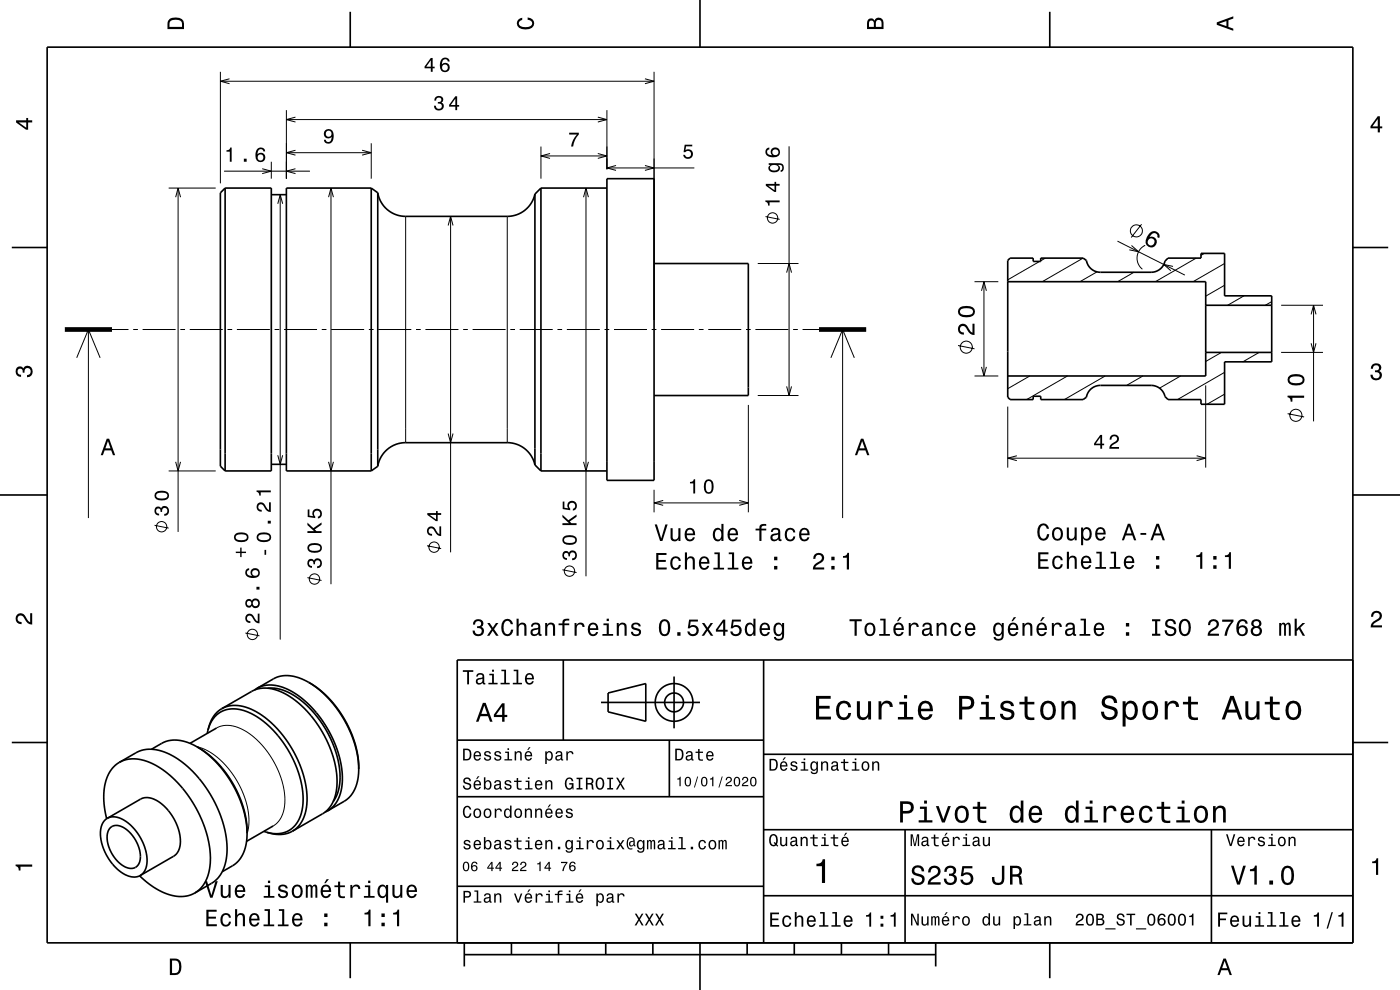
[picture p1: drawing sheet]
<svg xmlns="http://www.w3.org/2000/svg" width="297mm" height="210mm" viewBox="0 0 297 210" stroke-linecap="round" stroke-linejoin="round" font-family="sans-serif">
<g fill="none" stroke="#000" stroke-width=".21">
<path d="M46.8 15.2v23.7M46.8 17.2h92M48.7 16.7l-1.9 .5 1.9 .6M136.8 16.7l2 .5-2 .6M138.8 15.2v52.7M35.8 39.9h10M37.8 39.9v72.9M47.5 36.3h18.3M55.6 35.8l2 .5-2 .5M57.6 34.3v3.6M60.8 23.4v14.5M60.8 32.4h18"/>
<path d="M60.8 25.4h68M62.7 31.9l-1.9 .5 1.9 .5M62.7 35.8l-1.9 .5 1.9 .5M62.7 24.8l-1.9 .6 1.9 .5M70.2 39.9v84M76.8 31.9l2 .5-2 .5M78.8 30.4v7.5M114.8 31.1v6.8M114.8 33.1h14M116.7 32.6l-1.9 .5 1.9 .5M124.3 39.9v82.4M126.8 32.6l2 .5-2 .5"/>
<path d="M126.8 24.8l2 .6-2 .5M128.8 23.4v12.5M128.8 35.6h18.5M130.7 35.1l-1.9 .5 1.9 .5M136.8 35.1l2 .5-2 .5M167.4 31v52.9M37.3 41.8l.5-1.9 .5 1.9M58.9 43.2l.5-1.9 .6 1.9M59.4 41.3v94.4M69.7 41.8l.5-1.9 .5 1.9M86.1 45.9v48M95.1 47.8l.5-1.9 .5 1.9"/>
<path d="M95.6 45.9v71.3M107.6 45.9v48M123.8 41.8l.5-1.9 .5 1.9M160.8 55.9h8.6M162.4 45.9l3 .6M166.9 57.8l.5-1.9 .5 1.9M206.7 59.8h5.1M208.7 59.8v20M220.5 55.5l-6.7 3.9M221.8 54.8l-1 .5M229.8 54.8l-8.7 5M232.7 57.7l-3.6 2.1"/>
<path d="M237.1 51.2l14.3 7.2M240 52.1l1.5 1.3-1.9-.4M240.6 57.8l-3.5 2M242.2 47.6l-2.2 2.8M242.9 52a3 3 0 0 0-.5 5.1M248.8 56.5l-1.9-.4 1.5 1.3M253.8 54.8l-8.7 5M255.5 53.8l-.7 .4M259.8 55.9l-6.7 3.9M16.3 75.9l2.5-6 2.4 6M18.8 69.9v40M23.8 69.9h3.5"/>
<path d="M28.3 69.9h1M30.3 69.9h7M38.3 69.9h1M40.3 69.9h7M48.3 69.9h1M50.3 69.9h7M58.3 69.9h1M60.3 69.9h7M68.3 69.9h1M70.3 69.9h7M78.3 69.9h1M80.3 69.9h7"/>
<path d="M88.3 69.9h1M90.3 69.9h7M98.3 69.9h1M100.3 69.9h7M108.3 69.9h1M110.3 69.9h7M118.3 69.9h1M120.3 69.9h7M128.3 69.9h1M130.3 69.9h7M138.3 69.9h1M140.3 69.9h7"/>
<path d="M148.3 69.9h1M150.3 69.9h7M158.3 69.9h1M160.3 69.9h7M168.3 69.9h1M170.3 69.9h3.5M176.3 75.9l2.5-6 2.4 6M178.8 69.9v40M203.2 73.3l3.5 .7M206.7 79.8h5.1M208.2 77.8l.5 2 .6-2M208.2 61.7l.5-1.9 .6 1.9"/>
<path d="M218.5 79.8l-4.7 2.7M226.5 79.8l-8.7 5M234.5 79.8l-8.7 5M242.5 79.8l-3.5 2M250.5 79.8l-4.5 2.5M259.1 74.8l-3.3 1.9M259.8 60.5l-4 2.3M259.8 79l-10 5.8M263.9 62.8l-3.5 2M267.1 74.8l-3.4 2M269.8 64l-1.4 .8M271.8 74.8h8.9"/>
<path d="M271.8 64.8h8.9M278.1 72.8l.6 2 .5-2M278.1 66.7l.6-1.9 .5 1.9M278.7 64.8v24.6M35.8 99.9h10M37.3 98l.5 1.9 .5-1.9M58.9 96.6l.5 1.9 .6-1.9M69.7 98l.5 1.9 .5-1.9M95.1 92l.5 1.9 .5-1.9M123.8 98l.5 1.9 .5-1.9M158.8 85.9v22.8M160.8 83.9h8.6"/>
<path d="M166.9 82l.5 1.9 .5-1.9M213.8 86.3v12.9M213.8 97.2h42M215.7 96.7l-1.9 .5 1.9 .5M253.9 96.7l1.9 .5-1.9 .5M255.8 81.8v17.4M259.8 83.6l-3.7 2.2M273.2 87.7l3.5 .7M32.8 111.4l3 .6M90.6 115.8l3 .6M138.8 103.9v4.8M138.8 106.7h20"/>
<path d="M140.7 106.2l-1.9 .5 1.9 .5M156.8 106.2l2 .5-2 .5M52 134.3l3 .6M65.2 122.5l3 .6M119.3 120.9l3 .6M41.7 158.4l2.3 .8 2.3 1.6 2.3 2.4 1.8 2.7 1.4 2.9 .8 2.9 .2 2.8-.4 2.4M46 154.4l.2-.1a6.8 6.8 0 0 1 6.8 1.4l1.9 1.6 1.7 2.1 1.5 2.3 1.2 2.4 .8 2.5 .3 2.4-.1 2.2-.5 1.9a4.5 4.5 0 0 1-1.8 2.1"/>
<circle cx="163.9" cy="46.2" r="1.1"/>
<circle cx="241.1" cy="49" r="1.28"/>
<circle cx="205" cy="73.6" r="1.28"/>
<circle cx="274.9" cy="88.1" r="1.28"/>
<circle cx="34.3" cy="111.7" r="1.1"/>
<circle cx="92.1" cy="116.1" r="1.1"/>
<circle cx="53.5" cy="134.6" r="1.1"/>
<circle cx="66.7" cy="122.8" r="1.1"/>
<circle cx="120.8" cy="121.2" r="1.1"/>
</g>
<g fill="none" stroke="#000" stroke-width=".35">
<path d="M10 10h277v190h-277zM74.3 2.5v7.5M148.5 0v10M222.7 2.5v7.5M47.8 39.9h9.8v60h-9.8M47.8 39.9l-1 1v58l1 1M47.8 39.9v60M78.8 39.9h-18v60h18M78.8 39.9v60M78.8 39.9l1.3 1M114.8 39.9v60M114.8 39.9h14"/>
<path d="M114.8 39.9l-1.3 1.3M128.8 37.9h10v64h-10zM2.5 52.5h7.5M57.6 41.3h3.2M80.1 40.9a6 6 0 0 0 6 5h21.5a6 6 0 0 0 5.9-4.7M80.1 40.9v58M113.5 41.2v57.4M138.8 55.9h20v28h-20M213.8 59.8h42v20h-42M214.3 54.8h4.9v.7h1.6v-.7h9a2.2 2.2 0 0 1 1 1.4 3 3 0 0 0 2.6 1.6h10.8a3 3 0 0 0 2.9-2.4l.7-.6h7v-1h5v9h10v14h-10v9h-5v-1h-7l-.7-.7a2.99 2.99 0 0 0-2.9-2.3h-10.8a3 3 0 0 0-2.9 2.5l-.7 .5h-9v-.7h-1.6v.7h-4.9l-.5-.5v-29zM287 52.5h7.5M255.8 74.8h14"/>
<path d="M255.8 64.8h14M57.6 98.5h3.2M80.1 98.9l-1.3 1M113.5 98.6a6 6 0 0 0-5.9-4.7h-21.5a6 6 0 0 0-6 5M113.5 98.6l1.3 1.3M114.8 99.9h14M0 105h10M287 105h10M119.5 140v17M162 140v60M287 140h-190v60M2.5 157.5h7.5"/>
<path d="M41.8 158.4l2.2 1.4 2 1.9 2 2.3 1.5 2.3 1.3 2.7 .9 2.5 .6 2.7 .1 2.6M41.8 158.4l-2.8-1.2-2.3-.2-1.9 .4-2.7 1.5M41.8 158.4l2.2 1.5 2 1.9 1.7 2.1 1.6 2.5 1.4 2.6 .9 2.8 .6 2.7 .2 2.3M44.1 154.9l-.1 .7M44.1 154.9l1-2.2 .6-.8 .9-.8 1.1-.4 1-.3h1.2l1.4 .2 2.7 1.2 2.7 1.9 2.3 2.4 2.3 3.3 1.6 3.3 1.1 3.7 .3 3.2-.3 2.8-1.1 2.2-.6 .8-1.1 .8-.9 .4-1.2 .2-2.5-.2M46 154.4l-5.7 3.3M47 150.3l7.1-4 1.7-.3 2 .1 2.7 1.1 3 2.1 2.5 2.6 2.4 3.5 1.7 3.6 1.1 3.6 .3 3.4-.4 3-.8 1.8-1.2 1.3-7.1 4.2M47 150.3l1.7-.6h1.8l2.2 .5 1.9 .9 2.1 1.5 1.9 1.7 1.7 2.1 1.8 2.6 1.3 2.7 1 2.8 .5 2.4 .2 2.8-.2 2.3-.6 1.8-.9 1.4-1.4 1.1M47 150.3l-.9 .7-.9 1.1-.6 1.1-.5 1.7M54.5 146l1.5-.6 1.9-.1 1.8 .4 2.3 1 2.1 1.5 1.9 1.7 1.8 2.1 1.6 2.5 1.4 2.7 1 2.7 .6 2.5 .2 2.5-.1 2.4-.6 2-1 1.6-1.4 1.1M54.5 146l-.5 .4M56.8 146h1.4l1.5 .3 1.8 .7 1.7 1.1 1.6 1.3 1.6 1.6 1.6 2 1.2 1.9 1.1 2.2 .8 2 .6 2.1 .3 1.9 .1 2.2-.2 1.9-.4 1.5-.8 1.4"/>
<path d="M65.5 144.8l2.1 1.3 2 1.9 1.8 2 1.6 2.5 1.3 2.4 1.1 3 .5 2.7 .2 2.5M65.5 144.8l2.1 1.4 1.9 1.8 1.9 2.2 1.6 2.5 1.3 2.7 1 2.7 .6 2.7 .2 2.3M65.5 144.8l-1.4-.8-1.6-.5-2.4-.2-1.7 .5-3.9 2.2M97 157h65M127.5 149h21M129 147l8-2v8l-8-2zM142 157v12M143 143.5v11M287 157.5h7.5M22.8 173.6a4.4 4.4 0 0 1 4.8 1.4 10.1 10.1 0 0 1 3.4 9l-.5 1-.8 .7M22.8 173.6a4.4 4.4 0 0 0-1.3 4.9 10.1 10.1 0 0 0 6.1 7.4l1.2 .1 .9-.3M22.8 173.6l7-4.1a4.4 4.4 0 0 1 4.9 1.4 10.1 10.1 0 0 1 3.4 9l-.4 .9-.8 .8-7.2 4.1"/>
<path d="M23.4 175.6a2.66 2.66 0 0 1 3.6 .5 7 7 0 0 1 2.5 7 2.1 2.1 0 0 1-3.3 .6 7.2 7.2 0 0 1-3.3-7.3zM25.3 161.7l3.8-2.2 1.3-.4 2.2-.1 2.1 .5 2.9 1.4 2.6 2 2.5 2.8 2.1 3.1 1.7 3.3 1.1 3.7 .6 3.5-.2 2.8-.6 2.3-1.2 1.9-1.2 1-3.7 2.1M25.3 161.7l-.9 .7-.9 1-.7 1.3-.5 1.4-.2 1.7-.1 2 .6 3.9M25.3 161.7l1.8-.6 1.9-.1 2.2 .5 2.1 1 2.1 1.5 2.2 2 2 2.4 1.7 2.5 1.3 2.6 1.1 3 .7 2.7 .2 2.8-.2 2.5-.6 2.1-1 1.6-1.5 1.2M52.4 176.8l-.3 2.7-.4 1.3-.6 1.1-1.3 1.4-2.7 1.6M56 176.4l.6 .2M58 175.2l-5.7 3.3M62 176.3l-1 .5-1.3 .2-1.5-.1-1.6-.3M69.5 172l-.6 .3M76.1 163.1l-.1 1.8-.3 1.4-1.1 2.2-1.2 1.3-3.9 2.2M97 169h65M162 176h125"/>
<path d="M162 160h125M192 176v24M257 176v24M29.6 185.8l3.1 2.5 1.8 .9 1.4 .6 1.5 .3 1.3 .1 1.5-.3 1.1-.5M97 188h65M162 190h125M74.3 200v7.5M98.5 202.5h100M98.5 200v5M108.5 200v2.5M118.5 200v2.5M128.5 200v2.5"/>
<path d="M138.5 200v2.5M148.5 200v10M158.5 200v2.5M168.5 200v2.5M178.5 200v2.5M188.5 200v2.5M198.5 200v5M222.7 200v7.5"/>
<circle cx="143" cy="149" r="2"/>
<circle cx="143" cy="149" r="4"/>
</g>
<path d="M13.8 69.9h10M173.8 69.9h10" fill="none" stroke="#000" stroke-width="1" stroke-linecap="butt"/>
<g fill="#000">
<path d="M36 4a2.18 2.18 0 0 0-.5 2.2h3.5v-1.2a1.43 1.43 0 0 0-1.7-1.3zM36.3 4.4a2.15 2.15 0 0 1 2.2 .3l.1 1h-2.6v-1z" fill-rule="evenodd"/>
<path d="M91.4 12.3l-1.3 1.8v.4h1.3v.7h.4v-.7h.4v-.4h-.4v-1.8zM91.4 12.8v1.3h-1zM93.8 12.5a2.06 2.06 0 0 0 .1 2.7 .99 .99 0 0 0 1.3-.3 .99 .99 0 0 0-.1-1.3 .99 .99 0 0 0-1.4 0 .87 .87 0 0 1 .8-1l.3 .1 .2 .3h.4a.96 .96 0 0 0-.6-.8 .96 .96 0 0 0-1 .3zM93.7 14.3a.65 .65 0 0 1 1.3 0 .65 .65 0 0 1-1.3 0z" fill-rule="evenodd"/>
<path d="M109.9 4.2l.9-.4v.4a.7 .7 0 0 0-.7 .5 .7 .7 0 0 0 .3 .8 1.7 1.7 0 0 0 2.5-.5 .9 .9 0 0 0-1-.8v-.5a1.24 1.24 0 0 1 1.4 1.1 1.24 1.24 0 0 1-1 1.4 2.22 2.22 0 0 1-2.5-.7l-.2-.5z" fill-rule="evenodd"/>
<path d="M184.2 4.2l-.3 .7v1.3h3.5v-1.3a.98 .98 0 0 0-.7-1.1 .98 .98 0 0 0-1.2 .6 .84 .84 0 0 0-1.3-.2zM184.5 4.5a.54 .54 0 0 1 .6-.1 .54 .54 0 0 1 .3 .6v.7h-1zM185.9 4.4a.62 .62 0 0 1 .8-.1 .62 .62 0 0 1 .3 .6v.8h-1.2z" fill-rule="evenodd"/>
<path d="M258.1 4.7v.6l3.5 1.2v-.4l-1-.4v-1.4l1-.4v-.4zM258.6 5l1.6-.5v1z" fill-rule="evenodd"/>
<path d="M3.4 25.5v.5l2.1 1.5h.5v-1.5h.8v-.5h-.8v-.5h-.4v.5zM4 26h1.6v1.1z" fill-rule="evenodd"/>
<path d="M48 31.9v.3h.7v2.1h.4v-3h-.3a.66 .66 0 0 1-.8 .6zM51.7 33.7v.6h.6v-.6zM54.6 31.5a2.05 2.05 0 0 0 .2 2.8 .99 .99 0 0 0 1.3-.3 .99 .99 0 0 0-.1-1.3 .99 .99 0 0 0-1.4 0 .87 .87 0 0 1 .7-1.1l.4 .2 .2 .3h.4a.96 .96 0 0 0-.7-.8 .96 .96 0 0 0-1 .2zM54.6 33.4a.65 .65 0 0 1 1.3 0 .65 .65 0 0 1-1.3 0z" fill-rule="evenodd"/>
<path d="M69 27.7a.98 .98 0 0 0-.1 1.4 .98 .98 0 0 0 1.5-.1 .88 .88 0 0 1-.7 1.1 .48 .48 0 0 1-.6-.5h-.4a1.06 1.06 0 0 0 1.3 .8 1.06 1.06 0 0 0 .8-1.2 1.21 1.21 0 0 0-.3-1.5 1.21 1.21 0 0 0-1.5 0zM69.1 28.4a.65 .65 0 0 1 1.3 0 .65 .65 0 0 1-1.3 0z" fill-rule="evenodd"/>
<path d="M92.4 20.6l-.3 .7h.4a.53 .53 0 0 1 .3-.6 .53 .53 0 0 1 .7 .2 .53 .53 0 0 1-.2 .7h-.4v.4a.62 .62 0 0 1 .8 .4 .62 .62 0 0 1-.4 .7 .62 .62 0 0 1-.8-.4v-.3h-.4a1.01 1.01 0 0 0 1.3 1 1.01 1.01 0 0 0 .5-1.5l-.2-.1a.83 .83 0 0 0 .2-1.2 .83 .83 0 0 0-1.2-.2zM96.6 20.4l-1.3 1.8v.4h1.3v.8h.4v-.8h.4v-.3h-.4v-1.9zM96.6 20.9v1.4h-1z" fill-rule="evenodd"/>
<path d="M120.7 28.1h2.1v.4a4.5 4.5 0 0 0-1.2 2.6h-.4a4.5 4.5 0 0 1 1.2-2.6h-1.7z" fill-rule="evenodd"/>
<path d="M145.3 30.7h1.6v.3h-1.4l-.1 .9a1.04 1.04 0 0 1 1.5 .4 1.04 1.04 0 0 1-.7 1.4 1.04 1.04 0 0 1-1.3-.9h.4a.68 .68 0 0 0 1.1 .4 .68 .68 0 0 0 0-1.1 .68 .68 0 0 0-1 .2h-.4z" fill-rule="evenodd"/>
<path d="M163.1 34.6v.4h.3l-.3 .3a.92 .92 0 0 0 .1 1 .92 .92 0 0 0 1 .3 1 1 0 0 0 1.2-1.1l-.4-.5a.63 .63 0 0 1 .9 .2 .63 .63 0 0 1-.3 .9v.4a.94 .94 0 0 0 .7-1.1 .94 .94 0 0 0-1-.8zM163.6 35.2a1 1 0 0 1 1.5 .4 .99 .99 0 0 1-.9 .6 .99 .99 0 0 1-.9-.6zM162.6 31.6a1.14 1.14 0 0 0-.1 1.2 1.14 1.14 0 0 0 1.2 .6 1.21 1.21 0 0 0 1.5-.3 1.21 1.21 0 0 0 0-1.6 .99 .99 0 0 0-1.4 0 .99 .99 0 0 0 0 1.4 .88 .88 0 0 1-1.1-.7l.1-.3 .4-.2v-.4zM163.9 32.3a.64 .64 0 0 1 1.2 0 .64 .64 0 0 1-1.2 0z" fill-rule="evenodd"/>
<path d="M292.3 24.7l-1.6 2.1v.4h1.6v.9h.4v-.9h.5v-.4h-.5v-2.1zM292.3 25.2v1.6h-1.1z" fill-rule="evenodd"/>
<path d="M162.4 42.5v.3a.66 .66 0 0 1 .6 .8h.3v-.7h2.1v-.4zM162.5 39v.4l1.8 1.3h.4v-1.3h.7v-.4h-.7v-.4h-.4v.4zM163 39.4h1.3v1z" fill-rule="evenodd"/>
<path d="M244 49.3l-.2 .3a1.75 1.75 0 0 0-.1 2.8 1.15 1.15 0 0 0 1.7-.9 1.15 1.15 0 0 0-1.5-1.2 1.03 1.03 0 0 1 1.3-.8 .58 .58 0 0 1 .3 .8l.4 .2a1.15 1.15 0 0 0-.5-1.3 1.15 1.15 0 0 0-1.4 .1zM243.4 51.3a.75 .75 0 0 1 1.5 0 .75 .75 0 0 1-1.5 0z" fill-rule="evenodd"/>
<path d="M203.5 69a1.2 1.2 0 0 0-.2 1.3 1.2 1.2 0 0 0 1.2 .7v-.5a.7 .7 0 0 1-.9-.5 .7 .7 0 0 1 .5-.8 .7 .7 0 0 1 .9 .5 1.8 1.8 0 0 0 1.7 1.4v-2.4h-.4v1.9a2.2 2.2 0 0 1-1.2-1.5 1.11 1.11 0 0 0-1.6-.1zM203.7 65.2a1.13 1.13 0 0 0-.4 1.2 1.13 1.13 0 0 0 .9 .8 2.28 2.28 0 0 0 2.5-.6 1.14 1.14 0 0 0-.9-1.6 2.85 2.85 0 0 0-2.1 .2zM203.7 65.8a2.38 2.38 0 0 1 2.6 0v.6a2.37 2.37 0 0 1-2.6 0z" fill-rule="evenodd"/>
<path d="M291.1 77.4a1.08 1.08 0 0 1 1.4-.2 1.08 1.08 0 0 1 .4 1.2l-.3 .3a1.06 1.06 0 0 1 .5 1.3 1.06 1.06 0 0 1-1.2 .7 1.1 1.1 0 0 1-1.2-1.2h.5a.71 .71 0 0 0 1 .8 .71 .71 0 0 0 .1-1.3h-.6v-.4a.61 .61 0 0 0 .8-.3 .61 .61 0 0 0-.2-.8 .61 .61 0 0 0-.9 .2l-.1 .5h-.5z" fill-rule="evenodd"/>
<path d="M3.6 78a.86 .86 0 0 1 1.4 .2 1.06 1.06 0 0 1 1.2-.6 1.06 1.06 0 0 1 .7 1.2 1.1 1.1 0 0 1-1.2 1.2v-.4a.71 .71 0 0 0 .8-1 .71 .71 0 0 0-1.3-.1v.6h-.4a.61 .61 0 0 0-.3-.8 .61 .61 0 0 0-.8 .2 .61 .61 0 0 0 .2 .8l.6 .2v.4a1.15 1.15 0 0 1-1.2-.6 1.15 1.15 0 0 1 .3-1.3z" fill-rule="evenodd"/>
<path d="M22.6 93.1l-1.2 3.5h.4l.4-1.1h1.4l.4 1.1h.4l-1.2-3.5zM22.9 93.6l.5 1.5h-1z" fill-rule="evenodd"/>
<path d="M182.6 93.1l-1.2 3.5h.4l.4-1.1h1.4l.4 1.1h.4l-1.2-3.5zM182.9 93.6l.5 1.5h-1z" fill-rule="evenodd"/>
<path d="M233.4 92.3l-1.3 1.8v.3h1.3v.8h.4v-.8h.4v-.3h-.4v-1.8zM233.4 92.8v1.3h-.9zM235.7 92.4l-.3 .9h.4a.6 .6 0 0 1 .4-.8 .6 .6 0 0 1 .8 .5 .6 .6 0 0 1-.5 .7l-.2 .1a1.41 1.41 0 0 0-1 1.4h2.1v-.4h-1.6l.7-.7a1 1 0 0 0 .8-1.4 1 1 0 0 0-1.6-.3z" fill-rule="evenodd"/>
<path d="M273.1 83.9v.4a.78 .78 0 0 1 .7 .9h.4v-.8h2.5v-.5zM273.6 79.7a1.13 1.13 0 0 0-.4 1.2 1.13 1.13 0 0 0 1 .8 2.28 2.28 0 0 0 2.5-.6 1.14 1.14 0 0 0-1-1.7 2.85 2.85 0 0 0-2.1 .3zM273.6 80.2a2.38 2.38 0 0 1 2.7 0v.7a2.37 2.37 0 0 1-2.7 0z" fill-rule="evenodd"/>
<path d="M33 107.7a1 1 0 0 0-.2 1.1 1 1 0 0 0 1 .5v-.3a.53 .53 0 0 1-.7-.3 .53 .53 0 0 1 .2-.7 .53 .53 0 0 1 .7 .2l.1 .4h.3a.62 .62 0 0 1 .4-.8 .62 .62 0 0 1 .8 .4 .62 .62 0 0 1-.5 .8h-.3v.4a1.01 1.01 0 0 0 1.1-1.3 1.01 1.01 0 0 0-1.6-.5l-.1 .2a.73 .73 0 0 0-1.2-.1zM33.2 104.4a.97 .97 0 0 0-.4 1 .97 .97 0 0 0 .8 .7 1.95 1.95 0 0 0 2.2-.5 .97 .97 0 0 0-.8-1.4 2.48 2.48 0 0 0-1.8 .2zM33.2 104.8a2.04 2.04 0 0 1 2.2 0v.6a2.02 2.02 0 0 1-2.2 0z" fill-rule="evenodd"/>
<path d="M50 117v.3h1v.9h.3v-.9h.9v-.3h-.9v-.8h-.3v.8zM50 113.2a.97 .97 0 0 0-.3 1 .97 .97 0 0 0 .8 .7 1.96 1.96 0 0 0 2.1-.5 .97 .97 0 0 0-.7-1.4 2.46 2.46 0 0 0-1.9 .2zM50.1 113.7a2.05 2.05 0 0 1 2.2 0v.6a2.03 2.03 0 0 1-2.2 0z" fill-rule="evenodd"/>
<path d="M56.1 116.6v1.1h.4v-1.1zM54.8 113.2a.97 .97 0 0 0-.3 1 .97 .97 0 0 0 .8 .7 1.96 1.96 0 0 0 2.1-.5 .97 .97 0 0 0-.7-1.4 2.48 2.48 0 0 0-1.9 .2zM54.9 113.7a2.04 2.04 0 0 1 2.2 0v.6a2.02 2.02 0 0 1-2.2 0zM56.8 110.5v.6h.6v-.6zM54.7 106.8a1.03 1.03 0 0 0-.2 1.2 1.03 1.03 0 0 0 1 .5v-.3a.6 .6 0 0 1-.7-.5 .6 .6 0 0 1 .4-.7 .6 .6 0 0 1 .8 .4l.1 .3a1.41 1.41 0 0 0 1.3 .9v-2.1h-.3v1.7l-.4-.3-.4-.7a.98 .98 0 0 0-1.6-.4zM54.4 104v.3a.66 .66 0 0 1 .6 .8h.3v-.7h2.1v-.4z" fill-rule="evenodd"/>
<path d="M65.2 110.9v.5l1.4 1.3h-1.4v.4h3v-.4h-1l-.4-.4 1.4-1v-.5l-1.7 1.2zM65.3 108.1v1.6l1.6 .2v-.3a.68 .68 0 0 1-.2-1.1 .68 .68 0 0 1 1 .1 .68 .68 0 0 1-.3 1v.4a1.04 1.04 0 0 0 .9-1.3 1.04 1.04 0 0 0-1.4-.7 1.04 1.04 0 0 0-.5 1.5l-.8-.1v-1.3z" fill-rule="evenodd"/>
<path d="M90.8 111.9a1.03 1.03 0 0 0-.1 1.2 1.03 1.03 0 0 0 1 .5v-.3a.6 .6 0 0 1-.8-.5 .6 .6 0 0 1 .5-.7 .6 .6 0 0 1 .7 .4l.1 .3a1.4 1.4 0 0 0 1.4 .9v-2h-.4v1.6l-.4-.3-.4-.7a.98 .98 0 0 0-1.6-.4zM90.7 108.8v.4l1.8 1.3h.3v-1.3h.8v-.4h-.8v-.4h-.3v.4zM91.2 109.2h1.3v1z" fill-rule="evenodd"/>
<path d="M119.5 117.1a1 1 0 0 0-.2 1.1 1 1 0 0 0 1 .6v-.4a.53 .53 0 0 1-.7-.3 .53 .53 0 0 1 .3-.7 .53 .53 0 0 1 .7 .2v.4h.3a.62 .62 0 0 1 .4-.8 .62 .62 0 0 1 .8 .4 .62 .62 0 0 1-.4 .8h-.3v.4a1.01 1.01 0 0 0 1-1.3 1.01 1.01 0 0 0-1.6-.5l-.1 .2a.73 .73 0 0 0-1.2-.1zM119.7 113.8a.97 .97 0 0 0-.4 1 .97 .97 0 0 0 .9 .7 1.95 1.95 0 0 0 2.1-.5 .98 .98 0 0 0-.8-1.4 2.44 2.44 0 0 0-1.8 .2zM119.7 114.3a2.03 2.03 0 0 1 2.3 0v.5a2.05 2.05 0 0 1-2.3 0z" fill-rule="evenodd"/>
<path d="M119.3 109.2v.5l1.4 1.3h-1.4v.4h3v-.4h-1.1l-.3-.4 1.4-1v-.5l-1.7 1.3zM119.4 106.4v1.6l1.6 .2v-.3a.68 .68 0 0 1-.2-1.1 .68 .68 0 0 1 1 .1 .68 .68 0 0 1-.3 1v.4a1.04 1.04 0 0 0 .9-1.3 1.04 1.04 0 0 0-1.4-.7 1.04 1.04 0 0 0-.5 1.5l-.8-.1v-1.3z" fill-rule="evenodd"/>
<path d="M138.9 111.2l1.1 3.6h.5l1.1-3.6h-.5l-.8 3-.9-3zM142.3 112v1.8a.89 .89 0 0 0 .6 1 .89 .89 0 0 0 1-.5v.5h.5v-2.8h-.5v1.6a.65 .65 0 0 1-.4 .8 .65 .65 0 0 1-.8-.3v-2.1zM145.5 112.3a1.55 1.55 0 0 0 .8 2.6 1.06 1.06 0 0 0 1.1-.9h-.4l-.2 .3-.4 .2a.76 .76 0 0 1-.7-1h1.8a1.17 1.17 0 0 0-.5-1.3 1.17 1.17 0 0 0-1.5 .1zM145.9 112.6a.66 .66 0 0 1 .8-.2 .66 .66 0 0 1 .3 .8h-1.3zM151.5 112.3a1.57 1.57 0 0 0 .8 2.6l.4-.2 .3-.4v.5h.5v-3.7h-.5v1.4a.89 .89 0 0 0-1.5-.2zM151.8 112.6a.62 .62 0 0 1 .7-.2 .62 .62 0 0 1 .5 .5 1.12 1.12 0 0 1-.7 1.6 1.19 1.19 0 0 1-.5-1.9zM154.6 112.3a1.54 1.54 0 0 0 .8 2.6 1.06 1.06 0 0 0 1.1-.9h-.4l-.2 .3-.4 .2a.76 .76 0 0 1-.7-1h1.8a1.17 1.17 0 0 0-.5-1.3 1.17 1.17 0 0 0-1.5 .1zM155 112.6a.66 .66 0 0 1 .8-.2 .66 .66 0 0 1 .3 .8h-1.3zM160.3 112.1v.4h.8v2.3h.4v-2.3h1v-.4h-1a.5 .5 0 0 1 .7-.6h.3v-.3a1.04 1.04 0 0 0-1.4 .7v.2zM163.8 112.2l-.3 .6h.4a.55 .55 0 0 1 .7-.5 .55 .55 0 0 1 .4 .8h-.2a1 1 0 0 0-1.1 .2 1 1 0 0 0-.2 1.1 .93 .93 0 0 0 1.6 0l.1 .3 .6 .1v-.4h-.3v-1.6a1.02 1.02 0 0 0-1.7-.6zM164 113.7l1.1-.3a.77 .77 0 0 1-.2 .8 .77 .77 0 0 1-.9 .1zM166.8 112.3a1.53 1.53 0 0 0 .8 2.6 1.07 1.07 0 0 0 1.1-1.1h-.4a.67 .67 0 0 1-.6 .7 .67 .67 0 0 1-.7-.6 1.11 1.11 0 0 1 .6-1.6 .6 .6 0 0 1 .7 .6h.4a1.09 1.09 0 0 0-.7-.9 1.09 1.09 0 0 0-1.2 .3zM169.8 112.3a1.55 1.55 0 0 0 .8 2.6 1.06 1.06 0 0 0 1.1-.9h-.4l-.3 .3-.3 .2a.76 .76 0 0 1-.7-1h1.8a1.17 1.17 0 0 0-.5-1.3 1.17 1.17 0 0 0-1.5 .1zM170.2 112.6a.66 .66 0 0 1 .8-.2 .66 .66 0 0 1 .3 .8h-1.3z" fill-rule="evenodd"/>
<path d="M146.4 102.2v.3h.7v2.2h.4v-3h-.3a.66 .66 0 0 1-.8 .5zM149.6 102.1a2.29 2.29 0 0 0 .3 2.6 .97 .97 0 0 0 1.4-.8 1.98 1.98 0 0 0-.5-2.1h-.9zM150.1 102.1h.5a2.03 2.03 0 0 1 0 2.2h-.5a2.05 2.05 0 0 1 0-2.2z" fill-rule="evenodd"/>
<path d="M220.4 111.5a2.52 2.52 0 0 0 .4 3.1 1.27 1.27 0 0 0 1.8-1.3h-.5a.82 .82 0 0 1-1.1 .9 2.08 2.08 0 0 1 0-2.7 .72 .72 0 0 1 1.1 .7h.4a1.19 1.19 0 0 0-.8-1.1 1.19 1.19 0 0 0-1.3 .4zM223.5 112.2a1.53 1.53 0 0 0 .8 2.5 1.48 1.48 0 0 0 1.2-1.4 1.48 1.48 0 0 0-1.2-1.5l-.5 .1zM223.8 112.5a.67 .67 0 0 1 .7-.3 .67 .67 0 0 1 .5 .6 1.11 1.11 0 0 1-.7 1.5 1.17 1.17 0 0 1-.5-1.8zM226.3 111.9v1.8a.89 .89 0 0 0 .6 1 .89 .89 0 0 0 1.1-.5v.4h.4v-2.7h-.4v1.6a.65 .65 0 0 1-.4 .7 .65 .65 0 0 1-.8-.3v-2zM229.3 111.9v3.8h.5v-1.5a.93 .93 0 0 0 1 .5 .93 .93 0 0 0 .7-.8 1.5 1.5 0 0 0-.9-2.1l-.5 .1-.3 .4v-.4zM230 112.5a.63 .63 0 0 1 .7-.3 .63 .63 0 0 1 .4 .6 1.13 1.13 0 0 1-.6 1.5 1.18 1.18 0 0 1-.5-1.8zM232.6 112.2a1.54 1.54 0 0 0 .8 2.5 1.06 1.06 0 0 0 1.1-.9h-.4l-.2 .4-.4 .1a.76 .76 0 0 1-.7-.9h1.8a1.16 1.16 0 0 0-.5-1.4 1.16 1.16 0 0 0-1.5 .2zM233 112.4a.66 .66 0 0 1 .8-.1 .66 .66 0 0 1 .3 .7h-1.3zM239.3 111.1l-1.3 3.5h.4l.4-1h1.4l.4 1h.5l-1.3-3.5zM239.5 111.6l.6 1.6h-1.1zM241.9 113.1v.4h1.3v-.4zM245.3 111.1l-1.2 3.5h.4l.4-1h1.4l.4 1h.4l-1.3-3.5zM245.6 111.6l.5 1.6h-1z" fill-rule="evenodd"/>
<path d="M3.6 130.4a1.22 1.22 0 0 1 2 .7l.4 .6 .4 .3v-1.9h.4v2.4a1.8 1.8 0 0 1-1.7-1.4 .71 .71 0 0 0-.9-.5 .71 .71 0 0 0-.5 .8 .71 .71 0 0 0 .9 .5v.5a1.18 1.18 0 0 1-1.2-.7 1.18 1.18 0 0 1 .2-1.3z" fill-rule="evenodd"/>
<path d="M52.3 130.4a1.03 1.03 0 0 0-.2 1.2 1.03 1.03 0 0 0 1 .6v-.4a.6 .6 0 0 1-.7-.5 .6 .6 0 0 1 .4-.7 .6 .6 0 0 1 .8 .4l.1 .3a1.4 1.4 0 0 0 1.3 .9v-2h-.3v1.6l-.4-.2-.4-.8a.98 .98 0 0 0-1.6-.4zM52.2 127.3a.9 .9 0 0 0-.1 1.1 .9 .9 0 0 0 1.1 .4l.2-.3a.95 .95 0 0 0 1.4 .4 .95 .95 0 0 0 .3-1.4 .88 .88 0 0 0-.8-.6 .88 .88 0 0 0-.9 .5l-.2-.3a.76 .76 0 0 0-1 .2zM53.6 128a.61 .61 0 0 1 1.2 0 .61 .61 0 0 1-1.2 0zM52.3 128a.55 .55 0 0 1 1.1 0 .55 .55 0 0 1-1.1 0zM54.4 124.5v.6h.6v-.6zM52.2 120.8a1.14 1.14 0 0 0 0 1.3 1.14 1.14 0 0 0 1.1 .5 1.21 1.21 0 0 0 1.5-.3 1.21 1.21 0 0 0 .1-1.5 .99 .99 0 0 0-1.5 0 .99 .99 0 0 0 .1 1.4 .88 .88 0 0 1-1.1-.7l.1-.4 .4-.2v-.4zM53.5 121.6a.65 .65 0 0 1 1.3 0 .65 .65 0 0 1-1.3 0z" fill-rule="evenodd"/>
<path d="M65.4 118.8a1 1 0 0 0-.1 1.1 1 1 0 0 0 .9 .5v-.3a.53 .53 0 0 1-.7-.3 .53 .53 0 0 1 .3-.7 .53 .53 0 0 1 .7 .2v.4h.3a.62 .62 0 0 1 .4-.8 .62 .62 0 0 1 .8 .4 .62 .62 0 0 1-.4 .8h-.3v.4a1.01 1.01 0 0 0 1-1.3 1.01 1.01 0 0 0-1.6-.5l-.1 .2a.74 .74 0 0 0-1.2-.1zM65.6 115.5a.97 .97 0 0 0-.4 1 .97 .97 0 0 0 .9 .7 1.95 1.95 0 0 0 2.1-.5 .97 .97 0 0 0-.8-1.4 2.44 2.44 0 0 0-1.8 .2zM65.6 115.9a2.03 2.03 0 0 1 2.3 0v.6a2.05 2.05 0 0 1-2.3 0z" fill-rule="evenodd"/>
<path d="M100.6 131.6l-.3 .9h.5a.62 .62 0 0 1 .3-.8 .62 .62 0 0 1 .8 .3 .62 .62 0 0 1-.2 .8h-.5v.4a.72 .72 0 0 1 .9 .5 .72 .72 0 0 1-.4 .9 .72 .72 0 0 1-.9-.5l-.1-.3h-.5a1.18 1.18 0 0 0 1.6 1.2 1.18 1.18 0 0 0 .6-1.9l-.3-.1a.91 .91 0 0 0 .4-1.1 .91 .91 0 0 0-1.1-.6zM103.4 132.2l.9 1.3-1 1.4h.5l.7-1.1 .7 1.1h.6l-1-1.4 .9-1.3h-.5l-.7 .9-.6-.9zM106.7 131.7a2.51 2.51 0 0 0 .4 3.1 1.26 1.26 0 0 0 1.8-1.2h-.5a.82 .82 0 0 1-1.1 .8 2.09 2.09 0 0 1 0-2.6 .72 .72 0 0 1 1.1 .6h.4a1.19 1.19 0 0 0-.8-1.1 1.19 1.19 0 0 0-1.3 .4zM109.6 131.2v3.7h.4v-1.6a.63 .63 0 0 1 .6-.9 .63 .63 0 0 1 .6 .8v1.7h.5v-1.8a.88 .88 0 0 0-.6-1 .88 .88 0 0 0-1.1 .4v-1.3zM112.9 132.3l-.3 .6h.4a.55 .55 0 0 1 .7-.5 .55 .55 0 0 1 .4 .8h-.2a1 1 0 0 0-1.1 .2 1 1 0 0 0-.2 1.1 .93 .93 0 0 0 1.6 0l.1 .3 .6 .1v-.4h-.3v-1.6a1.02 1.02 0 0 0-1.7-.6zM113.1 133.8l1.1-.3a.77 .77 0 0 1-.2 .9 .77 .77 0 0 1-.9 0zM115.7 132.2v2.7h.4v-1.6a.63 .63 0 0 1 .4-.8 .63 .63 0 0 1 .8 .4v2h.5v-1.8a.89 .89 0 0 0-.7-1 .89 .89 0 0 0-1 .5v-.4zM118.5 132.2v.4h.8v2.3h.5v-2.3h1v-.4h-1v-.3l.3-.2 .7-.1v-.3a1.04 1.04 0 0 0-1.5 .7v.2zM121.9 132.2v2.7h.4v-1.6a.66 .66 0 0 1 .4-.8 .66 .66 0 0 1 .8 .3l.1 .2h.4a.89 .89 0 0 0-.7-.9 .89 .89 0 0 0-1 .5v-.4zM125 132.4a1.55 1.55 0 0 0 .8 2.6 1.07 1.07 0 0 0 1.1-.9h-.5l-.2 .3-.4 .2a.76 .76 0 0 1-.6-1h1.7a1.17 1.17 0 0 0-.5-1.3 1.17 1.17 0 0 0-1.4 .1zM125.3 132.7a.66 .66 0 0 1 .8-.2 .66 .66 0 0 1 .4 .8h-1.3zM128 132.2v.4h.7v1.9h-.9v.4h2.3v-.4h-.9v-2.3zM128.7 131.2v.5h.5v-.5zM130.8 132.2v2.7h.5v-1.6a.63 .63 0 0 1 .4-.8 .63 .63 0 0 1 .8 .4v2h.4v-1.8a.89 .89 0 0 0-.6-1 .89 .89 0 0 0-1 .5v-.4zM134.2 132.3a.75 .75 0 0 0-.3 .8 .75 .75 0 0 0 .8 .5l.8 .4a.63 .63 0 0 1-.6 .6 .63 .63 0 0 1-.6-.6h-.5a1.07 1.07 0 0 0 1.2 .9 1.07 1.07 0 0 0 1-1.2l-.5-.3-1-.3a.54 .54 0 0 1 .4-.7 .54 .54 0 0 1 .6 .5h.4a1.03 1.03 0 0 0-.7-.9 1.03 1.03 0 0 0-1 .3zM140.1 131.8a2.67 2.67 0 0 0 .4 3 1.14 1.14 0 0 0 1.6-.9 2.31 2.31 0 0 0-.6-2.5l-.5-.1-.5 .1zM140.6 131.8h.7a2.38 2.38 0 0 1 0 2.7h-.7a2.37 2.37 0 0 1 0-2.7zM143.7 134.1v.8h.7v-.8zM146.2 131.4l-.3 1.9h.4a.8 .8 0 0 1 1.2-.2 .8 .8 0 0 1 0 1.2 .8 .8 0 0 1-1.2-.4h-.5a1.21 1.21 0 0 0 1.5 1.1 1.21 1.21 0 0 0 .8-1.6 1.21 1.21 0 0 0-1.7-.6l.1-1h1.6v-.4zM148.9 132.2l.9 1.3-.9 1.4h.5l.7-1.1 .7 1.1h.5l-.9-1.4 .9-1.3h-.6l-.6 .9-.7-.9zM153.4 131.4l-1.5 2.1v.5h1.5v.9h.5v-.9h.5v-.4h-.5v-2.2zM153.4 132v1.6h-1.1zM155.3 131.4l-.3 1.9h.4a.8 .8 0 0 1 1.3-.2 .8 .8 0 0 1-.1 1.2 .8 .8 0 0 1-1.2-.4h-.5a1.21 1.21 0 0 0 1.5 1.1 1.21 1.21 0 0 0 .8-1.6 1.21 1.21 0 0 0-1.7-.6l.1-1h1.6v-.4zM158.3 132.4a1.58 1.58 0 0 0 .7 2.6l.5-.2 .3-.4v.5h.5v-3.7h-.5v1.4a.9 .9 0 0 0-1.5-.2zM158.6 132.7a.62 .62 0 0 1 .7-.2 .62 .62 0 0 1 .5 .5 1.12 1.12 0 0 1-.7 1.6 1.19 1.19 0 0 1-.5-1.9zM161.4 132.4a1.54 1.54 0 0 0 .8 2.6 1.06 1.06 0 0 0 1.1-.9h-.4l-.2 .3-.4 .2a.76 .76 0 0 1-.7-1h1.8a1.16 1.16 0 0 0-.5-1.3 1.16 1.16 0 0 0-1.5 .1zM161.8 132.7a.66 .66 0 0 1 .8-.2 .66 .66 0 0 1 .3 .8h-1.3zM164.4 132.4a1.58 1.58 0 0 0 .7 2.6l.5-.2 .3-.4a.73 .73 0 0 1-.3 1 .73 .73 0 0 1-1-.3h-.4a1.1 1.1 0 0 0 1.2 .8 1.1 1.1 0 0 0 .9-1.2v-2.5h-.4v.4l-.3-.4a.9 .9 0 0 0-1.2 .2zM164.7 132.7a.63 .63 0 0 1 .7-.2 .63 .63 0 0 1 .5 .6 1.11 1.11 0 0 1-.7 1.5 1.19 1.19 0 0 1-.5-1.9z" fill-rule="evenodd"/>
<path d="M139.2 117.3v3.5h2.2v-.4h-1.7v-1.2h1.5v-.4h-1.5v-1.1h1.7v-.4zM142.5 118.4a1.53 1.53 0 0 0 .8 2.5 1.07 1.07 0 0 0 1.1-1.1h-.4a.67 .67 0 0 1-.6 .7 .67 .67 0 0 1-.7-.6 1.11 1.11 0 0 1 .6-1.5 .6 .6 0 0 1 .7 .6h.4a1.09 1.09 0 0 0-.7-1 1.09 1.09 0 0 0-1.2 .4zM145.3 117.2v3.6h.4v-1.6a.64 .64 0 0 1 .4-.7 .64 .64 0 0 1 .8 .3l.1 2h.4v-1.8a.88 .88 0 0 0-.6-1 .88 .88 0 0 0-1.1 .5v-1.3zM148.6 118.4a1.54 1.54 0 0 0 .8 2.5 1.06 1.06 0 0 0 1.1-.9h-.5l-.2 .4-.4 .1a.76 .76 0 0 1-.7-.9h1.8a1.16 1.16 0 0 0-.5-1.4 1.16 1.16 0 0 0-1.4 .2zM148.9 118.6a.66 .66 0 0 1 .8-.1 .66 .66 0 0 1 .3 .7h-1.3zM151.6 117.2v.4h.7v2.8h-1v.4h2.3v-.4h-.9v-3.2zM154.6 117.2v.4h.7v2.8h-.9v.4h2.2v-.4h-.9v-3.2zM157.7 118.4a1.54 1.54 0 0 0 .8 2.5 1.06 1.06 0 0 0 1.1-.9h-.5l-.2 .4-.4 .1a.76 .76 0 0 1-.7-.9h1.8a1.16 1.16 0 0 0-.5-1.4 1.16 1.16 0 0 0-1.4 .2zM158 118.6a.66 .66 0 0 1 .8-.1 .66 .66 0 0 1 .3 .7h-1.3zM164.2 120.1v.7h.7v-.7zM164.2 118.1v.7h.7v-.7z" fill-rule="evenodd"/>
<path d="M172.8 117.6l-.3 .9h.5a.71 .71 0 0 1 .5-.8 .71 .71 0 0 1 .8 .5 .71 .71 0 0 1-.5 .9 1.8 1.8 0 0 0-1.4 1.7h2.4v-.4h-1.9a2.23 2.23 0 0 1 1.5-1.2 1.13 1.13 0 0 0 .1-1.7 1.13 1.13 0 0 0-1.7 .1zM176.4 120.1v.7h.7v-.7zM176.4 118.1v.7h.7v-.7zM178.8 118v.3h.8v2.5h.5v-3.5h-.3a.77 .77 0 0 1-1 .7z" fill-rule="evenodd"/>
<path d="M180.2 131.4v.4h1.1v3.1h.5v-3.1h1v-.4zM183.7 132.4a1.53 1.53 0 0 0 .9 2.6 1.48 1.48 0 0 0 1.1-1.5 1.48 1.48 0 0 0-1.1-1.4l-.5 .1zM184 132.7a.67 .67 0 0 1 .7-.2 .67 .67 0 0 1 .5 .5 1.11 1.11 0 0 1-.6 1.6 1.17 1.17 0 0 1-.6-1.9zM186.7 131.2v.4h.7v2.9h-.9v.4h2.3v-.4h-.9v-3.3zM190.8 130.9l-.5 .9h.3l.7-.9zM189.8 132.4a1.54 1.54 0 0 0 .8 2.6 1.07 1.07 0 0 0 1.1-.9h-.4l-.3 .3-.3 .2a.76 .76 0 0 1-.7-1h1.7a1.16 1.16 0 0 0-.4-1.3 1.16 1.16 0 0 0-1.5 .1zM190.2 132.7a.66 .66 0 0 1 .8-.2 .66 .66 0 0 1 .3 .8h-1.3zM192.8 132.2v2.7h.4v-1.6a.66 .66 0 0 1 .4-.8 .66 .66 0 0 1 .8 .3l.1 .2h.4a.89 .89 0 0 0-.7-.9 .89 .89 0 0 0-1 .5v-.4zM195.9 132.3l-.2 .6h.4a.55 .55 0 0 1 .7-.5 .55 .55 0 0 1 .3 .8h-.2a1 1 0 0 0-1 .2 1 1 0 0 0-.3 1.1 .93 .93 0 0 0 1.7 0l.1 .3 .5 .1v-.4h-.2v-1.6a1.02 1.02 0 0 0-1.8-.6zM196.1 133.8l1.1-.3a.77 .77 0 0 1-.2 .9 .77 .77 0 0 1-.9 0zM198.7 132.2v2.7h.4v-1.6a.63 .63 0 0 1 .6-.9 .63 .63 0 0 1 .6 .8v1.7h.5v-1.8a.89 .89 0 0 0-.6-1 .89 .89 0 0 0-1.1 .5v-.4zM202 132.4a1.53 1.53 0 0 0 .8 2.6 1.06 1.06 0 0 0 1.1-1.1h-.4a.67 .67 0 0 1-.7 .7 .67 .67 0 0 1-.7-.6 1.11 1.11 0 0 1 .7-1.6 .59 .59 0 0 1 .7 .6h.4a1.09 1.09 0 0 0-.8-.9 1.09 1.09 0 0 0-1.1 .3zM205 132.4a1.54 1.54 0 0 0 .8 2.6 1.07 1.07 0 0 0 1.1-.9h-.5l-.2 .3-.4 .2a.76 .76 0 0 1-.6-1h1.7a1.16 1.16 0 0 0-.5-1.3 1.16 1.16 0 0 0-1.4 .1zM205.3 132.7a.66 .66 0 0 1 .8-.2 .66 .66 0 0 1 .4 .8h-1.3zM211 132.4a1.57 1.57 0 0 0 .7 2.6l.5-.2 .3-.4a.73 .73 0 0 1-.3 1.1 .73 .73 0 0 1-1-.4h-.4a1.1 1.1 0 0 0 1.2 .8 1.1 1.1 0 0 0 .9-1.2v-2.5h-.4v.4l-.3-.4a.9 .9 0 0 0-1.2 .2zM211.3 132.7a.64 .64 0 0 1 .7-.2 .64 .64 0 0 1 .5 .6 1.11 1.11 0 0 1-.7 1.5 1.2 1.2 0 0 1-.5-1.9zM215.1 130.9l-.5 .9h.3l.7-.9zM214.1 132.4a1.55 1.55 0 0 0 .8 2.6 1.07 1.07 0 0 0 1.1-.9h-.4l-.3 .3-.3 .2a.76 .76 0 0 1-.7-1h1.7a1.17 1.17 0 0 0-.5-1.3 1.17 1.17 0 0 0-1.4 .1zM214.5 132.7a.66 .66 0 0 1 .7-.2 .66 .66 0 0 1 .4 .8h-1.3zM216.9 132.2v2.7h.4v-1.6a.63 .63 0 0 1 .6-.9 .63 .63 0 0 1 .7 .8v1.7h.4v-1.8a.89 .89 0 0 0-.6-1 .89 .89 0 0 0-1.1 .5v-.4zM221.1 130.9l-.5 .9h.3l.7-.9zM220.2 132.4a1.54 1.54 0 0 0 .8 2.6 1.06 1.06 0 0 0 1.1-.9h-.5l-.2 .3-.4 .2a.76 .76 0 0 1-.7-1h1.8a1.16 1.16 0 0 0-.5-1.3 1.16 1.16 0 0 0-1.4 .1zM220.5 132.7a.66 .66 0 0 1 .8-.2 .66 .66 0 0 1 .3 .8h-1.3zM223.1 132.2v2.7h.5v-1.6a.66 .66 0 0 1 .3-.8 .66 .66 0 0 1 .9 .3v.2h.5a.89 .89 0 0 0-.7-.9 .89 .89 0 0 0-1.1 .5v-.4zM226.3 132.3l-.3 .6h.4a.55 .55 0 0 1 .7-.5 .55 .55 0 0 1 .4 .8h-.2a1 1 0 0 0-1.1 .2 1 1 0 0 0-.2 1.1 .93 .93 0 0 0 1.6 0l.1 .3 .6 .1v-.4h-.3v-1.6a1.02 1.02 0 0 0-1.7-.6zM226.5 133.8l1.1-.3a.77 .77 0 0 1-.2 .9 .77 .77 0 0 1-.9 0zM229.2 131.2v.4h.7v2.9h-.9v.4h2.3v-.4h-.9v-3.3zM232.3 132.4a1.54 1.54 0 0 0 .8 2.6 1.07 1.07 0 0 0 1.1-.9h-.4l-.3 .3-.3 .2a.76 .76 0 0 1-.7-1h1.8a1.17 1.17 0 0 0-.5-1.3 1.17 1.17 0 0 0-1.5 .1zM232.7 132.7a.66 .66 0 0 1 .8-.2 .66 .66 0 0 1 .3 .8h-1.3zM238.9 134.1v.8h.7v-.8zM238.9 132.2v.7h.7v-.7zM244.4 131.4v.4h.6v2.6h-.6v.5h1.8v-.5h-.7v-2.6h.7v-.4zM247.5 131.6a.96 .96 0 0 0-.3 1 .96 .96 0 0 0 .9 .6 .77 .77 0 0 1 .9 1 .84 .84 0 0 1-.9 .3 .84 .84 0 0 1-.6-.8h-.4a1.21 1.21 0 0 0 1.4 1.3 1.21 1.21 0 0 0 .8-1.8l-.8-.3a.71 .71 0 0 1-.9-.7 .7 .7 0 0 1 .8-.5 .7 .7 0 0 1 .6 .7h.5a1.16 1.16 0 0 0-.7-1.1 1.16 1.16 0 0 0-1.3 .3zM250.4 131.7a2.52 2.52 0 0 0 .4 3.1 1.21 1.21 0 0 0 1.7-.9 1.93 1.93 0 0 0-.9-2.6l-.8 .1zM251 131.8l.3-.1a1.7 1.7 0 0 1 .4 2.7l-.4 .1a1.68 1.68 0 0 1-.3-2.7zM256.6 131.7l-.3 .9h.4a.71 .71 0 0 1 .5-.8 .71 .71 0 0 1 .9 .5 .71 .71 0 0 1-.5 .8 1.79 1.79 0 0 0-1.4 1.8h2.4v-.5h-1.9a2.23 2.23 0 0 1 1.5-1.1 1.13 1.13 0 0 0 .1-1.7 1.13 1.13 0 0 0-1.7 .1zM259.3 131.4v.5h1.9a5.1 5.1 0 0 0-1.4 3h.5a5.2 5.2 0 0 1 1.4-3v-.5zM262.8 131.6a2.39 2.39 0 0 0 .2 3.3 1.16 1.16 0 0 0 1.5-.4 1.16 1.16 0 0 0-.2-1.5 1.16 1.16 0 0 0-1.5 0 1.02 1.02 0 0 1 .8-1.3 .58 .58 0 0 1 .6 .6h.5a1.11 1.11 0 0 0-.7-.9 1.11 1.11 0 0 0-1.2 .2zM262.7 133.8a.75 .75 0 0 1 1.5 0 .75 .75 0 0 1-1.5 0zM265.7 131.6a.83 .83 0 0 0 .2 1.4 1.11 1.11 0 0 0-.4 1.5 1.11 1.11 0 0 0 1.5 .4 1.03 1.03 0 0 0 .7-.9 1.03 1.03 0 0 0-.5-1 .89 .89 0 0 0 .4-1.1 .89 .89 0 0 0-1.1-.6zM265.8 133.9a.71 .71 0 0 1 1.4 0 .71 .71 0 0 1-1.4 0zM265.9 132.3a.6 .6 0 0 1 1.2 0 .6 .6 0 0 1-1.2 0zM271.4 132.2v2.7h.4v-1.9l.2-.5h.3l.1 .2v2.2h.4v-2.1l.4-.4 .2 .2v.4v1.9h.4v-1.9a.69 .69 0 0 0-.5-.9l-.5 .3-.2-.2-.3-.1-.5 .3v-.2zM274.7 131.2v3.7h.4v-1l.5-.4 .8 1.4h.5l-1-1.8 1-.9h-.6l-1.2 1.2v-2.2z" fill-rule="evenodd"/>
<path d="M220.2 117.2v3.5h2.3v-.5h-1.8v-1.2h1.6v-.4h-1.6v-1h1.7v-.4zM223.5 118.2a1.53 1.53 0 0 0 .9 2.6 1.05 1.05 0 0 0 1.1-1.1h-.5a.67 .67 0 0 1-.6 .7 .67 .67 0 0 1-.7-.6 1.12 1.12 0 0 1 .7-1.6 .6 .6 0 0 1 .6 .6h.5a1.09 1.09 0 0 0-.8-.9 1.09 1.09 0 0 0-1.2 .3zM226.3 117v3.7h.5v-1.6a.63 .63 0 0 1 .4-.8 .63 .63 0 0 1 .8 .4v2h.4v-1.8a.88 .88 0 0 0-.6-1 .88 .88 0 0 0-1 .4v-1.3zM229.6 118.2a1.54 1.54 0 0 0 .8 2.6 1.06 1.06 0 0 0 1.1-.9h-.5l-.2 .3-.4 .2a.76 .76 0 0 1-.6-1h1.7a1.16 1.16 0 0 0-.5-1.3 1.16 1.16 0 0 0-1.4 .1zM229.9 118.5a.66 .66 0 0 1 .8-.2 .66 .66 0 0 1 .4 .8h-1.3zM232.6 117v.4h.7v2.9h-.9v.4h2.2v-.4h-.9v-3.3zM235.6 117v.4h.7v2.9h-.9v.4h2.3v-.4h-.9v-3.3zM238.7 118.2a1.54 1.54 0 0 0 .8 2.6 1.06 1.06 0 0 0 1.1-.9h-.4l-.3 .3-.3 .2a.76 .76 0 0 1-.7-1h1.7a1.17 1.17 0 0 0-.5-1.3 1.17 1.17 0 0 0-1.4 .1zM239.1 118.5a.66 .66 0 0 1 .7-.2 .66 .66 0 0 1 .4 .8h-1.3zM245.2 119.9v.8h.7v-.8zM245.2 117.9v.8h.7v-.8z" fill-rule="evenodd"/>
<path d="M253.8 117.8v.4h.8v2.5h.5v-3.6h-.4a.78 .78 0 0 1-.9 .7zM257.4 119.9v.8h.7v-.8zM257.4 117.9v.8h.7v-.8zM259.9 117.8v.4h.8v2.5h.4v-3.6h-.3a.77 .77 0 0 1-.9 .7z" fill-rule="evenodd"/>
<path d="M291.2 129.9a1.18 1.18 0 0 1 1.9 .3 1.18 1.18 0 0 1-1 1.7l-.5 .3-.3 .5h1.9v.4h-2.4a1.8 1.8 0 0 1 1.4-1.8 .71 .71 0 0 0 .5-.8 .71 .71 0 0 0-.9-.5 .71 .71 0 0 0-.5 .8h-.4z" fill-rule="evenodd"/>
<path d="M98.2 158.8v2.5h.9a1.37 1.37 0 0 0 .7-2.2 1.56 1.56 0 0 0-1.6-.3zM98.6 159.1a.98 .98 0 0 1 1.1 .7 .98 .98 0 0 1-.6 1.2h-.5zM100.7 159.6a1.04 1.04 0 0 0-.2 1.2 1.04 1.04 0 0 0 1 .5l.5-.5h-.3l-.4 .3a.54 .54 0 0 1-.5-.7h1.3a.83 .83 0 0 0-.4-.9 .83 .83 0 0 0-1 .1zM100.9 159.7l.2-.1a.47 .47 0 0 1 .5 .1 .47 .47 0 0 1 .1 .5h-.9zM102.9 159.5l-.2 .1a.69 .69 0 0 0 .9 .9l.2 .1a.43 .43 0 0 1-.4 .5 .43 .43 0 0 1-.4-.4h-.3a.74 .74 0 0 0 .9 .7 .74 .74 0 0 0 .5-1l-1-.4a.38 .38 0 0 1 .3-.5 .38 .38 0 0 1 .4 .4h.3a.78 .78 0 0 0-1.2-.4zM105.1 159.5l-.2 .1a.69 .69 0 0 0 .9 .9l.2 .1a.43 .43 0 0 1-.4 .5 .43 .43 0 0 1-.5-.4h-.3a.74 .74 0 0 0 .9 .7 .74 .74 0 0 0 .5-1l-.9-.4a.38 .38 0 0 1 .3-.5 .38 .38 0 0 1 .4 .4h.3a.77 .77 0 0 0-1.2-.4zM107.2 159.4v.3h.5v1.3h-.7v.3h1.6v-.3h-.6v-1.6zM107.7 158.7v.4h.3v-.4zM109.2 159.4v1.9h.3v-1.1a.45 .45 0 0 1 .4-.6 .45 .45 0 0 1 .5 .5v1.2h.3v-1.3a.63 .63 0 0 0-.5-.7 .63 .63 0 0 0-.7 .4v-.3zM112.2 158.5l-.4 .6h.3l.5-.6zM111.5 159.6a1.04 1.04 0 0 0-.2 1.2 1.04 1.04 0 0 0 1.1 .5l.5-.5h-.3l-.5 .3a.54 .54 0 0 1-.5-.7h1.3a.83 .83 0 0 0-.4-.9 .83 .83 0 0 0-1 .1zM111.8 159.7l.1-.1a.48 .48 0 0 1 .5 .1 .48 .48 0 0 1 .2 .5h-1zM115.7 159.4v2.7h.3v-1.1a.66 .66 0 0 0 .7 .4 .66 .66 0 0 0 .5-.6 .91 .91 0 0 0 0-1.1 .91 .91 0 0 0-1-.3l-.2 .3v-.3zM116.1 159.8a.45 .45 0 0 1 .5-.2 .45 .45 0 0 1 .3 .4 .65 .65 0 0 1 .1 .8 .65 .65 0 0 1-.7 .2 .98 .98 0 0 1-.2-1.2zM118.1 159.5l-.2 .4h.3a.39 .39 0 0 1 .4-.3 .39 .39 0 0 1 .3 .5h-.1a.65 .65 0 0 0-1 .4 .65 .65 0 0 0 .6 .9l.6-.3 .1 .2h.4v-.2l-.2-.1v-1.1a.72 .72 0 0 0-.5-.6 .72 .72 0 0 0-.7 .2zM118.2 160.6l.8-.3a.55 .55 0 0 1-.2 .7 .55 .55 0 0 1-.6 0zM120.1 159.4v1.9h.4v-1.1a.47 .47 0 0 1 .2-.6 .47 .47 0 0 1 .6 .2v.2h.4a.64 .64 0 0 0-.5-.7 .64 .64 0 0 0-.8 .4v-.3z" fill-rule="evenodd"/>
<path d="M98.2 142.2v.3h.9v2.7h.4v-2.7h.9v-.3zM101.3 143l-.3 .5h.4a.47 .47 0 0 1 .5-.4 .47 .47 0 0 1 .4 .6l-.2 .1a.84 .84 0 0 0-1 .2 .84 .84 0 0 0 0 1.1 .9 .9 0 0 0 1.3-.2l.1 .2 .5 .1v-.3l-.3-.1v-1.3a.87 .87 0 0 0-1.4-.5zM101.4 144.3l.9-.3a.66 .66 0 0 1-.1 .7 .66 .66 0 0 1-.8 .1zM103.8 142.9v.3h.6v1.6h-.8v.4h2v-.4h-.8v-1.9zM104.4 142.1v.4h.4v-.4zM106.4 142.1v.3h.6v2.4h-.8v.4h1.9v-.4h-.7v-2.7zM109 142.1v.3h.6v2.4h-.8v.4h1.9v-.4h-.7v-2.7zM111.6 143.1a1.32 1.32 0 0 0 .7 2.1 .9 .9 0 0 0 .9-.7h-.3l-.2 .3-.4 .1a.65 .65 0 0 1-.6-.8h1.6a1 1 0 0 0-.4-1.2 1 1 0 0 0-1.3 .2zM111.9 143.3a.57 .57 0 0 1 .7-.1 .57 .57 0 0 1 .3 .6h-1.2z" fill-rule="evenodd"/>
<path d="M102.4 149.1l-1.4 4h.5l.4-1.2h1.6l.4 1.2h.6l-1.5-4zM102.7 149.7l.7 1.7h-1.3zM106.5 149.2l-1.7 2.4v.5h1.7v1h.5v-1h.6v-.5h-.6v-2.4zM106.5 149.9v1.7h-1.3z" fill-rule="evenodd"/>
<path d="M143.2 158.8v2.5h.9a1.37 1.37 0 0 0 .7-2.2 1.56 1.56 0 0 0-1.6-.3zM143.6 159.1a.98 .98 0 0 1 1.1 .7 .98 .98 0 0 1-.6 1.2h-.5zM145.7 159.5l-.2 .4h.3a.39 .39 0 0 1 .5-.3 .39 .39 0 0 1 .3 .5h-.2a.65 .65 0 0 0-.9 .4 .65 .65 0 0 0 .5 .9l.7-.3v.2h.4v-.2l-.1-.1-.1-1.1a.73 .73 0 0 0-.4-.6 .73 .73 0 0 0-.8 .2zM145.8 160.6l.8-.3a.55 .55 0 0 1-.1 .7 .55 .55 0 0 1-.7 0zM148.1 158.9v.5h-.5v.3h.5v1.3a.75 .75 0 0 0 1 .4v-.3a.48 .48 0 0 1-.7-.3v-1.1h.7v-.3h-.7v-.5zM150 159.6a1.04 1.04 0 0 0-.2 1.2 1.04 1.04 0 0 0 1.1 .5l.5-.5h-.4l-.4 .3a.54 .54 0 0 1-.5-.7h1.3a.83 .83 0 0 0-.4-.9 .83 .83 0 0 0-1 .1zM150.3 159.7l.1-.1a.48 .48 0 0 1 .5 .1 .48 .48 0 0 1 .2 .5h-1z" fill-rule="evenodd"/>
<path d="M173.1 147.6v5h3.2v-.6h-2.5v-1.7h2.2v-.6h-2.2v-1.5h2.4v-.6zM177.8 149.2a2.59 2.59 0 0 0 .5 3.4 1.58 1.58 0 0 0 2.3-1.4h-.6a.95 .95 0 0 1-.9 1 .95 .95 0 0 1-1-.9 1.59 1.59 0 0 1 .9-2.1 .85 .85 0 0 1 .9 .8h.7a1.56 1.56 0 0 0-1.1-1.3 1.56 1.56 0 0 0-1.7 .5zM181.8 148.8v2.5a1.27 1.27 0 0 0 .9 1.4 1.27 1.27 0 0 0 1.5-.7v.6h.6v-3.8h-.6v2.2a.92 .92 0 0 1-.6 1.1 .92 .92 0 0 1-1.2-.4v-2.9zM186.4 148.8v3.8h.6v-2.2a.95 .95 0 0 1 .5-1.1 .95 .95 0 0 1 1.2 .3l.1 .4h.6a1.28 1.28 0 0 0-1-1.4 1.28 1.28 0 0 0-1.4 .8v-.6zM190.8 148.9v.5h1v2.7h-1.3v.5h3.2v-.5h-1.3v-3.2zM191.8 147.4v.8h.6v-.8zM195.1 149.2a2.62 2.62 0 0 0 .5 3.4 1.57 1.57 0 0 0 2.2-1.1h-.6l-.3 .5-.5 .2a1.08 1.08 0 0 1-1-1.3h2.5a1.66 1.66 0 0 0-.7-2 1.66 1.66 0 0 0-2.1 .3zM195.6 149.5a.94 .94 0 0 1 1.2-.2 .94 .94 0 0 1 .5 1h-1.9zM203.5 147.6v5h.6v-2.1h.8a1.47 1.47 0 0 0 1.8-1.2 1.47 1.47 0 0 0-1.5-1.7zM204.1 148.2a1.6 1.6 0 0 1 1.8 .5 .86 .86 0 0 1 0 .9 .86 .86 0 0 1-.9 .3h-.9zM208.1 148.9v.5h1v2.7h-1.3v.5h3.3v-.5h-1.3v-3.2zM209.1 147.4v.8h.7v-.8zM212.6 148.9a1.08 1.08 0 0 0-.3 1.2 1.08 1.08 0 0 0 1 .7l1.1 .4a.57 .57 0 0 1 .2 .6 .57 .57 0 0 1-.5 .4 .96 .96 0 0 1-1.4-.8h-.6a1.6 1.6 0 0 0 1.3 1.4 1.6 1.6 0 0 0 1.7-.8 1.13 1.13 0 0 0-1-1.6l-1.1-.3-.2-.4a.87 .87 0 0 1 .9-.5 .87 .87 0 0 1 .8 .6h.6a1.41 1.41 0 0 0-2.1-1.1zM217.4 147.8v1.1h-1.1v.5h1.1v2.6l.2 .4 .4 .3h1.4v-.5a.97 .97 0 0 1-1.4-.5v-2.3h1.4v-.5h-1.4v-1.1zM221.1 149.2a2.56 2.56 0 0 0 .5 3.4 1.72 1.72 0 0 0 1.8-.2 1.72 1.72 0 0 0 .6-1.7 1.7 1.7 0 0 0-.9-1.9 1.7 1.7 0 0 0-2 .4zM221.6 149.6a.96 .96 0 0 1 1-.4 .96 .96 0 0 1 .7 .8 1.59 1.59 0 0 1-1 2.2 1.19 1.19 0 0 1-1-1.5zM225.2 148.8v3.8h.6v-2.2a.97 .97 0 0 1 .5-1.1 .97 .97 0 0 1 1.1 .2l.1 .7v2.4h.7v-2.5a1.27 1.27 0 0 0-.9-1.4 1.27 1.27 0 0 0-1.5 .6v-.5zM234.1 147.9a1.38 1.38 0 0 0-.3 1.5 1.38 1.38 0 0 0 1.3 .9 1.25 1.25 0 0 1 1.4 .9 1.15 1.15 0 0 1-1.3 .9 1.15 1.15 0 0 1-1-1.1h-.7a1.8 1.8 0 0 0 1.7 1.8 1.8 1.8 0 0 0 1.9-1.6 1.46 1.46 0 0 0-1.5-1.4l-.6-.2a.83 .83 0 0 1-.5-1.1 .83 .83 0 0 1 1.2-.3l.5 .5 .1 .4h.7a1.67 1.67 0 0 0-1-1.6 1.67 1.67 0 0 0-1.9 .4zM238.2 148.8v5.3h.6v-2.1a1.32 1.32 0 0 0 1.4 .7 1.32 1.32 0 0 0 1.1-1.1 2.43 2.43 0 0 0-.8-2.8 1.21 1.21 0 0 0-1.7 .5v-.5zM239.1 149.6a.9 .9 0 0 1 .9-.4 .9 .9 0 0 1 .7 .8 1.61 1.61 0 0 1-.9 2.2 1.18 1.18 0 0 1-1-1.5zM242.8 149.2a2.56 2.56 0 0 0 .5 3.4 1.72 1.72 0 0 0 1.8-.2 1.72 1.72 0 0 0 .6-1.7 1.7 1.7 0 0 0-.9-1.9 1.7 1.7 0 0 0-2 .4zM243.3 149.6a.96 .96 0 0 1 1-.4 .96 .96 0 0 1 .7 .8 1.59 1.59 0 0 1-1 2.2 1.19 1.19 0 0 1-1-1.5zM247.1 148.8v3.8h.6v-2.2a.95 .95 0 0 1 .5-1.1 .95 .95 0 0 1 1.2 .3l.1 .4h.6a1.28 1.28 0 0 0-1-1.4 1.28 1.28 0 0 0-1.4 .8v-.6zM252 147.8v1.1h-1v.5h1l.1 2.6 .2 .4 .4 .3h1.4v-.5a.97 .97 0 0 1-1.4-.5v-2.3h1.4v-.5h-1.4v-1.1zM261 147.6l-1.8 5h.6l.6-1.4h2l.5 1.4h.7l-1.9-5zM261.4 148.3l.7 2.2h-1.5zM264.2 148.8v2.5a1.27 1.27 0 0 0 .9 1.4 1.27 1.27 0 0 0 1.5-.7v.6h.6v-3.8h-.6v2.2a.92 .92 0 0 1-.6 1.1 .92 .92 0 0 1-1.1-.4l-.1-2.9zM269.4 147.8v1.1h-1.1v.5h1.1v2.6l.2 .4 .4 .3 .7 .1 .8-.1v-.5a.97 .97 0 0 1-1.4-.5l-.1-2.3h1.5v-.5h-1.5v-1.1zM273.1 149.2a2.56 2.56 0 0 0 .6 3.4 1.72 1.72 0 0 0 1.8-.2 1.72 1.72 0 0 0 .6-1.7 1.7 1.7 0 0 0-.9-1.9 1.7 1.7 0 0 0-2.1 .4zM273.6 149.6a.96 .96 0 0 1 1-.4 .96 .96 0 0 1 .7 .8 1.59 1.59 0 0 1-.9 2.2 1.19 1.19 0 0 1-1.1-1.5z" fill-rule="evenodd"/>
<path d="M98.5 165.1a.69 .69 0 0 0-.2 .8 .69 .69 0 0 0 .7 .4l.3 .1a.46 .46 0 0 1 .3 .7 .46 .46 0 0 1-.7 .1l-.4-.6h-.3a.86 .86 0 0 0 1.1 1 .86 .86 0 0 0 .5-1.3l-.6-.3a.51 .51 0 0 1-.6-.4 .5 .5 0 0 1 .5-.4 .5 .5 0 0 1 .5 .5h.3a.85 .85 0 0 0-.5-.8 .85 .85 0 0 0-.9 .2zM101.4 164.7l-.4 .6h.2l.5-.6zM100.7 165.7a1.04 1.04 0 0 0-.2 1.2 1.04 1.04 0 0 0 1 .6l.5-.6h-.3l-.4 .4a.54 .54 0 0 1-.5-.7h1.3a.83 .83 0 0 0-.4-1 .83 .83 0 0 0-1 .1zM100.9 165.9l.2-.1a.47 .47 0 0 1 .5 .1 .47 .47 0 0 1 .1 .4h-.9zM102.7 164.9v2.6h.3v-.3a.66 .66 0 0 0 .7 .3 .66 .66 0 0 0 .5-.6 .9 .9 0 0 0 0-1 .9 .9 0 0 0-1-.3l-.2 .2v-.9zM103.1 165.9a.45 .45 0 0 1 .5-.1 .45 .45 0 0 1 .3 .4l.1 .3a.6 .6 0 0 1-.5 .8 .85 .85 0 0 1-.4-1.4zM105.1 165.6l-.2 .5h.2a.39 .39 0 0 1 .5-.4 .39 .39 0 0 1 .3 .6h-.1a.65 .65 0 0 0-1 .4 .65 .65 0 0 0 .6 .8l.6-.3 .1 .2 .4 .1v-.3h-.2v-1.1a.72 .72 0 0 0-.5-.6 .72 .72 0 0 0-.7 .1zM105.2 166.7l.8-.2a.55 .55 0 0 1-.2 .6 .55 .55 0 0 1-.6 .1zM107.2 165.6l-.1 .2a.68 .68 0 0 0 .8 .9l.2 .1a.43 .43 0 0 1-.3 .5 .43 .43 0 0 1-.5-.4h-.3a.74 .74 0 0 0 .9 .7 .74 .74 0 0 0 .5-1.1l-1-.3a.38 .38 0 0 1 .3-.5 .38 .38 0 0 1 .5 .4l.3-.1a.77 .77 0 0 0-1.3-.4zM109.6 165v.6h-.5v.3h.5v1.3a.74 .74 0 0 0 1 .3v-.3l-.6-.1-.1-.3v-.9h.7v-.3h-.7v-.6zM111.5 165.6v.3h.5v1.3h-.6v.3h1.6v-.3h-.7v-1.6zM112 164.9v.3h.3v-.3zM113.7 165.7a1.04 1.04 0 0 0-.2 1.2 1.04 1.04 0 0 0 1 .6l.5-.6h-.3l-.4 .4a.54 .54 0 0 1-.5-.7h1.3a.83 .83 0 0 0-.4-1 .83 .83 0 0 0-1 .1zM113.9 165.9l.2-.1a.48 .48 0 0 1 .5 .1 .48 .48 0 0 1 .1 .4h-.9zM115.7 165.5v2h.3v-1.1a.45 .45 0 0 1 .4-.7 .45 .45 0 0 1 .5 .6v1.2h.3v-1.3a.63 .63 0 0 0-.4-.7 .63 .63 0 0 0-.8 .3v-.3zM120.1 165.3a1.44 1.44 0 0 0 .6 2.2l.4-.1 .3-.3 .1 .4h.2v-1.4h-.9v.3h.5a.61 .61 0 0 1-.8 .8 1.45 1.45 0 0 1 0-1.9 .51 .51 0 0 1 .8 .4h.3a.85 .85 0 0 0-.6-.8 .85 .85 0 0 0-.9 .4zM122.3 165v.3h.5v1.9h-.5v.3h1.3v-.3h-.5v-1.9h.5v-.3zM124.3 165v2.5h.3v-1.1l.8 .1 .2 1h.4l-.2-1.1-.2-.1a.69 .69 0 0 0 .3-.9 .69 .69 0 0 0-.8-.4zM124.6 165.3h.4a.43 .43 0 0 1 .5 .4 .43 .43 0 0 1-.5 .4h-.4zM126.6 165.2a1.45 1.45 0 0 0 .7 2.3 1.45 1.45 0 0 0 .6-2.3 .84 .84 0 0 0-1.3 0zM127 165.3l.3-.1a1.18 1.18 0 0 1 0 2 1.21 1.21 0 0 1-.3-1.9zM128.8 165v.3h.5v1.9h-.5v.3h1.3v-.3h-.5v-1.9h.5v-.3zM130.7 165l.7 1.2-.7 1.3h.3l.6-1 .6 1h.4l-.8-1.3 .7-1.2h-.3l-.6 .9-.5-.9z" fill-rule="evenodd"/>
<path d="M98.5 178.3l-.1 .2a.69 .69 0 0 0 .9 .8l.2 .1a.43 .43 0 0 1-.4 .6 .43 .43 0 0 1-.5-.5h-.3a.74 .74 0 0 0 .9 .7 .74 .74 0 0 0 .5-1l-.9-.3a.38 .38 0 0 1 .2-.5 .38 .38 0 0 1 .5 .3h.3a.77 .77 0 0 0-1.3-.4zM100.7 178.4a1.04 1.04 0 0 0-.2 1.2 1.04 1.04 0 0 0 1 .6l.5-.6h-.3l-.4 .3a.54 .54 0 0 1-.5-.6h1.3a.83 .83 0 0 0-.4-1 .83 .83 0 0 0-1 .1zM100.9 178.6l.2-.1a.47 .47 0 0 1 .5 0 .47 .47 0 0 1 .1 .5h-.9zM102.7 177.6v2.6h.3v-.3a.66 .66 0 0 0 .7 .3 .66 .66 0 0 0 .5-.6 .9 .9 0 0 0 0-1 .9 .9 0 0 0-1-.4l-.2 .3v-.9zM103.1 178.6a.45 .45 0 0 1 .5-.2 .45 .45 0 0 1 .3 .5l.1 .3a.6 .6 0 0 1-.5 .7 .84 .84 0 0 1-.4-1.3zM105.1 178.3l-.2 .5h.2a.39 .39 0 0 1 .5-.4 .39 .39 0 0 1 .3 .6h-.1a.65 .65 0 0 0-1 .4 .65 .65 0 0 0 .6 .8l.6-.3 .1 .2 .4 .1v-.3h-.2v-1.2a.72 .72 0 0 0-.5-.6 .72 .72 0 0 0-.7 .2zM105.2 179.4l.8-.2a.55 .55 0 0 1-.2 .6 .55 .55 0 0 1-.6 .1zM107.2 178.3l-.1 .2a.69 .69 0 0 0 .8 .8l.2 .1a.43 .43 0 0 1-.3 .6 .43 .43 0 0 1-.5-.5h-.3a.74 .74 0 0 0 .9 .7 .74 .74 0 0 0 .5-1l-1-.3a.38 .38 0 0 1 .3-.5 .38 .38 0 0 1 .5 .3h.3a.77 .77 0 0 0-1.3-.4zM109.6 177.7v.6h-.5v.3h.5v1.2a.74 .74 0 0 0 1 .4v-.3a.49 .49 0 0 1-.7-.2v-1.1h.7v-.3h-.7v-.6zM111.5 178.3v.3h.5v1.3h-.6v.3h1.6v-.3h-.7v-1.6zM112 177.6v.3h.3v-.3zM113.7 178.4a1.04 1.04 0 0 0-.2 1.2 1.04 1.04 0 0 0 1 .6l.5-.6h-.3l-.4 .3a.54 .54 0 0 1-.5-.6h1.3a.83 .83 0 0 0-.4-1 .83 .83 0 0 0-1 .1zM113.9 178.6l.2-.1a.48 .48 0 0 1 .5 0 .48 .48 0 0 1 .1 .5h-.9zM115.7 178.2v2h.3v-1.2a.45 .45 0 0 1 .3-.5 .45 .45 0 0 1 .6 .2v1.5h.3v-1.3a.63 .63 0 0 0-.5-.7 .63 .63 0 0 0-.7 .3v-.3zM118.4 179.6v.6h.5v-.6zM120.1 178.4a1.06 1.06 0 0 0-.2 1.1 1.06 1.06 0 0 0 .9 .7l.4-.3a.52 .52 0 0 1-.2 .7 .52 .52 0 0 1-.7-.3h-.3a.79 .79 0 0 0 .9 .6 .79 .79 0 0 0 .6-.8v-1.9h-.3v.3l-.2-.3a.65 .65 0 0 0-.9 .2zM120.4 178.6a.45 .45 0 0 1 .5-.2 .45 .45 0 0 1 .3 .5 .65 .65 0 0 1 0 .7 .65 .65 0 0 1-.7 .3l-.2-.4zM122.3 178.3v.3h.5v1.3h-.6v.3h1.6v-.3h-.6v-1.6zM122.8 177.6v.3h.4v-.3zM124.5 178.2v2h.3v-1.2a.47 .47 0 0 1 .3-.5 .47 .47 0 0 1 .5 .2l.1 .1h.3a.64 .64 0 0 0-.5-.6 .64 .64 0 0 0-.7 .3v-.3zM126.7 178.4a1.04 1.04 0 0 0-.2 1.2 1.04 1.04 0 0 0 1.1 .6 1.04 1.04 0 0 0 .5-1.3 1.04 1.04 0 0 0-1.2-.7zM126.9 178.6a.48 .48 0 0 1 .5-.2 .48 .48 0 0 1 .4 .5 .66 .66 0 0 1 0 .7 .66 .66 0 0 1-.7 .3 .97 .97 0 0 1-.2-1.3zM128.9 178.3v.3h.4v1.3h-.6v.3h1.6v-.3h-.6v-1.6zM129.3 177.6v.3h.4v-.3zM130.8 178.2l.6 1-.7 1h.4l.5-.8 .5 .8h.4l-.7-1 .7-1h-.4l-.5 .7-.5-.7zM133.3 177.8a1.86 1.86 0 0 0 .1 2.3l.8 .1v-.3a.62 .62 0 0 1-1-.5 1.2 1.2 0 0 1 .7-1.6l.3 .1 .1 .4a.7 .7 0 0 0-.8 .4 .7 .7 0 0 0 .2 .8h.5l.2-.2 .1 .2h.3l-.1-.3a1.21 1.21 0 0 0-.8-1.6zM133.8 178.7l.6-.2-.1 .7-.5 .1zM135.3 178.4a1.06 1.06 0 0 0-.2 1.1 1.06 1.06 0 0 0 .9 .7l.4-.3a.52 .52 0 0 1-.2 .7 .52 .52 0 0 1-.7-.3h-.3a.78 .78 0 0 0 .9 .6 .78 .78 0 0 0 .6-.8v-1.9h-.3v.3l-.2-.3a.65 .65 0 0 0-.9 .2zM135.5 178.6a.45 .45 0 0 1 .5-.2 .45 .45 0 0 1 .4 .5 .65 .65 0 0 1 0 .7 .65 .65 0 0 1-.7 .3l-.3-.4zM137.2 178.2v2h.3v-1.3l.2-.5h.2l.1 .2v1.6h.3v-1.5l.2-.3 .2 .4v1.4h.3v-1.4a.49 .49 0 0 0-.4-.7l-.4 .3-.3-.3-.4 .3v-.2zM139.7 178.3l-.1 .5h.2a.39 .39 0 0 1 .5-.4 .39 .39 0 0 1 .3 .6h-.2a.65 .65 0 0 0-.9 .4 .65 .65 0 0 0 .6 .8l.6-.3 .1 .2 .4 .1v-.3h-.2v-1.2a.73 .73 0 0 0-1.3-.4zM139.9 179.4l.8-.2a.55 .55 0 0 1-.2 .6 .55 .55 0 0 1-.6 .1zM141.9 178.3v.3h.5v1.3h-.7v.3h1.6v-.3h-.6v-1.6zM142.4 177.6v.3h.3v-.3zM144 177.6v.2h.5v2.1h-.6v.3h1.6v-.3h-.7v-2.3zM146.5 179.6v.6h.5v-.6zM148.4 178.4a1.04 1.04 0 0 0-.2 1.2 1.04 1.04 0 0 0 1.1 .6l.4-.4 .1-.3h-.3l-.3 .4a.75 .75 0 0 1-.8-.7 .75 .75 0 0 1 .6-.8l.3 .1 .1 .4h.4a.78 .78 0 0 0-.6-.7 .78 .78 0 0 0-.8 .2zM150.5 178.4a1.04 1.04 0 0 0-.1 1.2 1.04 1.04 0 0 0 1.1 .6 1.04 1.04 0 0 0 .5-1.3 1.04 1.04 0 0 0-1.2-.7zM150.7 178.6a.48 .48 0 0 1 .6-.2 .48 .48 0 0 1 .3 .5 .66 .66 0 0 1 0 .7 .66 .66 0 0 1-.7 .3 .97 .97 0 0 1-.2-1.3zM152.4 178.2v2h.3v-1.3l.2-.5h.2l.1 .2v1.6h.2l.1-1.5 .2-.3 .2 .4v1.4h.3v-1.4a.49 .49 0 0 0-.4-.7l-.4 .3-.3-.3-.4 .3v-.2z" fill-rule="evenodd"/>
<path d="M98.4 171.2a1.45 1.45 0 0 0 .7 2.3 .94 .94 0 0 0 .9-1h-.3a.59 .59 0 0 1-.8 .7 1.31 1.31 0 0 1 .2-2l.3 .1 .2 .4h.4a.85 .85 0 0 0-.6-.8 .85 .85 0 0 0-1 .3zM100.6 171.7a1.04 1.04 0 0 0-.1 1.3 1.04 1.04 0 0 0 1.1 .5 1.04 1.04 0 0 0 .5-1.3 1.04 1.04 0 0 0-1.2-.7zM100.9 171.9a.48 .48 0 0 1 .5-.1 .48 .48 0 0 1 .3 .4 .66 .66 0 0 1 0 .7 .66 .66 0 0 1-.7 .3 .98 .98 0 0 1-.1-1.3zM102.8 171.7a1.04 1.04 0 0 0-.2 1.3 1.04 1.04 0 0 0 1.2 .5 1.04 1.04 0 0 0 .5-1.3 1.04 1.04 0 0 0-1.2-.7zM103 171.9a.48 .48 0 0 1 .5-.1 .48 .48 0 0 1 .4 .4 .66 .66 0 0 1 0 .7 .66 .66 0 0 1-.7 .3 .97 .97 0 0 1-.2-1.3zM105 171.5v2h.3v-1.1a.47 .47 0 0 1 .2-.6 .47 .47 0 0 1 .6 .2l.1 .1h.3a.64 .64 0 0 0-.5-.6 .64 .64 0 0 0-.7 .4v-.4zM107.1 171.7a1.06 1.06 0 0 0-.2 1.2 1.06 1.06 0 0 0 .9 .6l.4-.3v.3h.3v-2.6h-.3v.9a.63 .63 0 0 0-1.1-.1zM107.4 171.9a.44 .44 0 0 1 .4-.1 .44 .44 0 0 1 .4 .4 .65 .65 0 0 1 0 .7 .65 .65 0 0 1-.7 .3l-.2-.4zM109.3 171.7a1.04 1.04 0 0 0-.1 1.3 1.04 1.04 0 0 0 1.1 .5 1.04 1.04 0 0 0 .5-1.3 1.04 1.04 0 0 0-1.2-.7zM109.5 171.9a.48 .48 0 0 1 .6-.1 .48 .48 0 0 1 .3 .4 .66 .66 0 0 1 0 .7 .66 .66 0 0 1-.7 .3 .98 .98 0 0 1-.2-1.3zM111.4 171.5v2h.3v-1.1a.45 .45 0 0 1 .3-.7 .45 .45 0 0 1 .5 .6v1.2h.4v-1.3a.63 .63 0 0 0-.5-.7 .63 .63 0 0 0-.7 .3v-.3zM113.5 171.5v2h.3v-1.1a.45 .45 0 0 1 .3-.6 .45 .45 0 0 1 .6 .2v1.5h.3v-1.3a.63 .63 0 0 0-.4-.7 .63 .63 0 0 0-.8 .3v-.3zM116.5 170.7l-.3 .6h.2l.5-.6zM115.9 171.7a1.04 1.04 0 0 0-.2 1.2 1.04 1.04 0 0 0 1 .6l.5-.6h-.3l-.4 .4a.54 .54 0 0 1-.5-.7h1.2a.83 .83 0 0 0-.3-1 .83 .83 0 0 0-1 .1zM116.1 171.9l.2-.1a.47 .47 0 0 1 .4 .1 .47 .47 0 0 1 .2 .4h-.9zM118 171.7a1.04 1.04 0 0 0-.2 1.2 1.04 1.04 0 0 0 1.1 .6l.5-.6h-.3l-.5 .4a.53 .53 0 0 1-.5-.7h1.3a.83 .83 0 0 0-.3-1 .83 .83 0 0 0-1.1 .1zM118.3 171.9l.1-.1a.47 .47 0 0 1 .5 .1 .47 .47 0 0 1 .2 .4h-1zM120.2 171.6l-.1 .2a.69 .69 0 0 0 .8 .9l.3 .1a.43 .43 0 0 1-.4 .5 .43 .43 0 0 1-.5-.4h-.3a.74 .74 0 0 0 .9 .7 .74 .74 0 0 0 .5-1.1l-1-.3a.38 .38 0 0 1 .3-.5 .38 .38 0 0 1 .5 .3h.3a.77 .77 0 0 0-1.3-.4z" fill-rule="evenodd"/>
<path d="M143.7 165.1v.3h.4v1.4h.3v-2zM145.4 165a1.16 1.16 0 0 0 .5 1.8 1.16 1.16 0 0 0 .5-1.8 .63 .63 0 0 0-1 0zM145.7 165.1l.2-.1a.98 .98 0 0 1 0 1.6l-.2-.1-.2-.3v-.7zM147.9 164.7l-.7 2.3h.2l.7-2.3zM148.9 165a1.15 1.15 0 0 0 .5 1.8 1.16 1.16 0 0 0 .5-1.8 .63 .63 0 0 0-1 0zM149.2 165.1l.2-.1a.98 .98 0 0 1 0 1.6l-.2-.1-.2-.3v-.7zM150.6 165.1v.3h.5v1.4h.2v-2zM153.1 164.7l-.7 2.3h.2l.7-2.3zM154.1 164.9l-.2 .6h.3a.4 .4 0 0 1 .3-.5 .4 .4 0 0 1 .5 .3 .4 .4 0 0 1-.3 .5l-.2 .1a.93 .93 0 0 0-.6 .9h1.4v-.3h-1.1l.5-.4a.67 .67 0 0 0 .5-1 .67 .67 0 0 0-1.1-.2zM155.8 165a1.15 1.15 0 0 0 .5 1.8 1.16 1.16 0 0 0 .5-1.8 .63 .63 0 0 0-1 0zM156.1 165.1l.2-.1a.98 .98 0 0 1 0 1.6l-.2-.1-.2-.3v-.7zM157.6 164.9l-.2 .6h.3a.4 .4 0 0 1 .3-.5 .4 .4 0 0 1 .5 .3 .4 .4 0 0 1-.3 .5l-.2 .1a.94 .94 0 0 0-.6 .9h1.3v-.3h-1l.4-.4a.67 .67 0 0 0 .6-1 .67 .67 0 0 0-1.1-.2zM159.3 165a1.16 1.16 0 0 0 .5 1.8 1.16 1.16 0 0 0 .5-1.8 .63 .63 0 0 0-1 0zM159.6 165.1l.2-.1a.98 .98 0 0 1 0 1.6l-.2-.1-.2-.3v-.7z" fill-rule="evenodd"/>
<path d="M163.2 161v2.5h.9a1.37 1.37 0 0 0 .7-2.2 1.58 1.58 0 0 0-1.6-.3zM163.6 161.3a.98 .98 0 0 1 1.1 .7 .98 .98 0 0 1-.6 1.2h-.5zM166.4 160.7l-.4 .6h.2l.5-.6zM165.7 161.7a1.04 1.04 0 0 0-.2 1.2 1.04 1.04 0 0 0 1 .6l.5-.6h-.3l-.4 .4a.54 .54 0 0 1-.5-.7h1.3a.83 .83 0 0 0-.4-1 .83 .83 0 0 0-1 .1zM165.9 161.9l.2-.1a.48 .48 0 0 1 .5 .1 .48 .48 0 0 1 .1 .4h-.9zM167.9 161.6l-.2 .2a.68 .68 0 0 0 .9 .9l.2 .1a.43 .43 0 0 1-.4 .5 .43 .43 0 0 1-.4-.4h-.3a.74 .74 0 0 0 .9 .7 .74 .74 0 0 0 .5-1.1l-1-.3a.38 .38 0 0 1 .3-.5 .38 .38 0 0 1 .4 .4l.3-.1a.78 .78 0 0 0-1.2-.4zM170 161.6v.3h.5v1.3h-.7v.3h1.7v-.3h-.7v-1.6zM170.5 160.9v.3h.3v-.3zM172.1 161.7a1.06 1.06 0 0 0-.2 1.2 1.06 1.06 0 0 0 .9 .6l.4-.3a.52 .52 0 0 1-.2 .7 .52 .52 0 0 1-.7-.3h-.3a.78 .78 0 0 0 .9 .6 .78 .78 0 0 0 .6-.8v-1.9h-.3v.4l-.2-.3a.64 .64 0 0 0-.9 .1zM172.4 161.9a.45 .45 0 0 1 .4-.1 .45 .45 0 0 1 .4 .4 .65 .65 0 0 1 0 .7 .65 .65 0 0 1-.7 .3l-.2-.4zM174.2 161.5v2h.3v-1.1a.45 .45 0 0 1 .3-.6 .45 .45 0 0 1 .5 .2l.1 1.5h.3v-1.3a.63 .63 0 0 0-.5-.7 .63 .63 0 0 0-.7 .3v-.3zM176.6 161.6l-.2 .5h.3a.39 .39 0 0 1 .4-.4 .39 .39 0 0 1 .3 .6h-.1a.65 .65 0 0 0-1 .4 .65 .65 0 0 0 .6 .8l.6-.3 .1 .2 .4 .1-.2-.4v-1a.73 .73 0 0 0-1.2-.5zM176.7 162.7l.8-.2a.55 .55 0 0 1-.2 .6 .55 .55 0 0 1-.6 .1zM178.9 161v.6h-.5v.3h.5l.1 1.3a.75 .75 0 0 0 1 .3v-.3a.48 .48 0 0 1-.7-.2v-1.1h.7v-.3h-.7v-.6zM180.8 161.6v.3h.5v1.3h-.6v.3h1.6v-.3h-.6v-1.6zM181.3 160.9v.3h.4v-.3zM183 161.7a1.04 1.04 0 0 0-.2 1.3 1.04 1.04 0 0 0 1.2 .5 1.04 1.04 0 0 0 .4-1.3 1.04 1.04 0 0 0-1.2-.7zM183.2 161.9a.48 .48 0 0 1 .5-.1 .48 .48 0 0 1 .4 .4 .66 .66 0 0 1 0 .7 .66 .66 0 0 1-.7 .3 .98 .98 0 0 1-.2-1.3zM185 161.5v2h.3v-1.1a.45 .45 0 0 1 .3-.6 .45 .45 0 0 1 .6 .2v1.5h.3v-1.3a.63 .63 0 0 0-.4-.7 .63 .63 0 0 0-.8 .3v-.3z" fill-rule="evenodd"/>
<path d="M163.4 177.2a1.45 1.45 0 0 0 .7 2.3l.5-.2 .3 .3 .2-.2-.3-.3a1.53 1.53 0 0 0-.5-2.2l-.6 .1zM163.8 177.3l.3-.1a1.21 1.21 0 0 1 .5 1.7l-.3-.3-.2 .2 .3 .3a.45 .45 0 0 1-.7-.1 1.62 1.62 0 0 1 .1-1.7zM165.5 177.5v1.3a.63 .63 0 0 0 .4 .7 .63 .63 0 0 0 .8-.3v.3h.3v-2h-.3v1.2a.46 .46 0 0 1-.3 .5 .46 .46 0 0 1-.6-.2v-1.5zM167.9 177.6l-.2 .5h.3a.39 .39 0 0 1 .5-.4 .39 .39 0 0 1 .2 .6h-.1a.65 .65 0 0 0-.9 .4 .65 .65 0 0 0 .5 .8l.6-.3 .1 .2 .4 .1v-.3h-.2v-1.1a.73 .73 0 0 0-1.2-.5zM168 178.7l.8-.2a.55 .55 0 0 1-.2 .6 .55 .55 0 0 1-.6 .1zM169.8 177.5v2h.4v-1.1a.45 .45 0 0 1 .2-.6 .45 .45 0 0 1 .6 .2v1.5h.3v-1.3a.63 .63 0 0 0-.4-.7 .63 .63 0 0 0-.8 .3v-.3zM172.4 177v.6h-.5v.3h.5l.1 1.3a.75 .75 0 0 0 1 .3v-.3a.49 .49 0 0 1-.7-.2v-1.1h.7v-.3h-.7v-.6zM174.3 177.6v.3h.5v1.3h-.6v.3h1.6v-.3h-.6v-1.6zM174.8 176.9v.3h.4v-.3zM176.8 177v.6h-.6v.3h.6v1.3a.74 .74 0 0 0 1 .3v-.3a.49 .49 0 0 1-.7-.2v-1.1h.7v-.3h-.7v-.6zM179.4 176.7l-.4 .6h.2l.5-.6zM178.7 177.7a1.04 1.04 0 0 0-.2 1.2 1.04 1.04 0 0 0 1 .6l.5-.6h-.3l-.4 .4a.54 .54 0 0 1-.5-.7h1.3a.83 .83 0 0 0-.4-1 .83 .83 0 0 0-1 .1zM178.9 177.9l.2-.1a.48 .48 0 0 1 .5 .1 .48 .48 0 0 1 .1 .4h-.9z" fill-rule="evenodd"/>
<path d="M191 170v4.5h.5v-1.9a1.96 1.96 0 0 0 2.3-.7 1.29 1.29 0 0 0-1.3-1.9zM191.5 170.5a1.44 1.44 0 0 1 1.7 .4 .77 .77 0 0 1-.1 .9 .77 .77 0 0 1-.8 .2h-.8zM195.2 171.1v.5h.9v2.4h-1.2v.5h2.9v-.5h-1.2v-2.9zM196 169.8v.7h.6v-.7zM198.5 171l1.3 3.5h.6l1.3-3.5h-.6l-1 2.8-1-2.8zM202.9 171.4a1.96 1.96 0 0 0 1.1 3.2 1.95 1.95 0 0 0 1.6-1.6 1.95 1.95 0 0 0-.9-2l-.7-.1-.6 .1zM203.3 171.7a.86 .86 0 0 1 1-.3 .86 .86 0 0 1 .6 .7 1.43 1.43 0 0 1-.9 2 1.5 1.5 0 0 1-.7-2.4zM207.4 170.1v1h-1v.5h1v2.3l.2 .4 .3 .2 .7 .1h.6v-.5a.87 .87 0 0 1-1.3-.5v-2h1.3v-.5h-1.3v-1zM214.6 171.4a2.43 2.43 0 0 0 .4 3.1 1.13 1.13 0 0 0 1.5-.6v.6h.6v-4.7h-.6v1.7a1.15 1.15 0 0 0-1.9-.1zM215 171.7a.8 .8 0 0 1 .9-.3 .8 .8 0 0 1 .6 .7 1.43 1.43 0 0 1-.9 2 1.53 1.53 0 0 1-.6-2.4zM218.6 171.4a1.98 1.98 0 0 0 1 3.2 1.36 1.36 0 0 0 1.4-1.1h-.5l-.3 .4-.5 .2a.97 .97 0 0 1-.9-1.2h2.3a1.5 1.5 0 0 0-.6-1.8 1.5 1.5 0 0 0-1.9 .3zM219 171.6a.85 .85 0 0 1 1.1-.1 .85 .85 0 0 1 .4 .9h-1.7zM226.3 171.4a2.43 2.43 0 0 0 .4 3.1 1.13 1.13 0 0 0 1.6-.6v.6h.5v-4.7h-.5v1.7a1.14 1.14 0 0 0-2-.1zM226.7 171.7a.8 .8 0 0 1 .9-.3 .8 .8 0 0 1 .6 .7 1.43 1.43 0 0 1-.9 2 1.52 1.52 0 0 1-.6-2.4zM230.3 171.1v.5h.9v2.4h-1.2v.5h2.9v-.5h-1.1v-2.9zM231.2 169.8v.7h.6v-.7zM234.1 171v3.5h.6v-2a.85 .85 0 0 1 .5-1 .85 .85 0 0 1 1 .3l.1 .3h.6a1.15 1.15 0 0 0-.9-1.2 1.15 1.15 0 0 0-1.3 .7v-.6zM238.1 171.4a1.98 1.98 0 0 0 1 3.2 1.36 1.36 0 0 0 1.4-1.1h-.5l-.3 .4-.5 .2a.97 .97 0 0 1-.9-1.2h2.3a1.5 1.5 0 0 0-.6-1.8 1.5 1.5 0 0 0-1.9 .3zM238.6 171.6a.85 .85 0 0 1 1-.1 .85 .85 0 0 1 .4 .9h-1.7zM242 171.4a1.96 1.96 0 0 0 1.1 3.2 1.36 1.36 0 0 0 1.4-1.4h-.5a.86 .86 0 0 1-.8 .9 .86 .86 0 0 1-.9-.8 1.44 1.44 0 0 1 .8-1.9 .77 .77 0 0 1 .8 .7h.6a1.41 1.41 0 0 0-1-1.2 1.41 1.41 0 0 0-1.5 .5zM246.4 170.1v1h-1v.5h1v2.3l.2 .4 .4 .2 .6 .1h.7v-.5a.87 .87 0 0 1-1.3-.5v-2h1.3v-.5h-1.3v-1zM249.8 171.1v.5h.9v2.4h-1.2v.5h3v-.5h-1.2v-2.9zM250.7 169.8v.7h.6v-.7zM253.7 171.4a1.96 1.96 0 0 0 1.1 3.2 1.95 1.95 0 0 0 1.5-1.6 1.95 1.95 0 0 0-.9-2l-.6-.1-.7 .1zM254.1 171.7a.86 .86 0 0 1 .9-.3 .86 .86 0 0 1 .6 .7 1.43 1.43 0 0 1-.8 2 1.51 1.51 0 0 1-.7-2.4zM257.3 171v3.5h.6v-2a.81 .81 0 0 1 .5-1 .81 .81 0 0 1 1 .4l.1 2.6h.5v-2.3a1.14 1.14 0 0 0-.8-1.3 1.14 1.14 0 0 0-1.3 .6v-.5z" fill-rule="evenodd"/>
<path d="M193.2 177v2.5h.3v-2.3l.4 2.3h.3l.5-2.3v2.3h.3v-2.5h-.5l-.4 2.2-.5-2.2zM195.7 177.6l-.2 .5h.3a.39 .39 0 0 1 .5-.4 .39 .39 0 0 1 .3 .6h-.2a.65 .65 0 0 0-.9 .4 .65 .65 0 0 0 .5 .8l.7-.3v.2l.4 .1v-.3h-.1l-.1-1.1a.73 .73 0 0 0-1.2-.5zM195.8 178.7l.8-.2a.55 .55 0 0 1-.1 .6 .55 .55 0 0 1-.7 .1zM198.1 177v.6h-.5v.3h.5v1.3a.74 .74 0 0 0 1 .3v-.3a.49 .49 0 0 1-.7-.2v-1.1h.7v-.3h-.7v-.6zM200.7 176.7l-.4 .6h.3l.5-.6zM200 177.7a1.04 1.04 0 0 0-.2 1.2 1.04 1.04 0 0 0 1.1 .6l.5-.6h-.4l-.4 .4a.54 .54 0 0 1-.5-.7h1.3a.83 .83 0 0 0-.4-1 .83 .83 0 0 0-1 .1zM200.3 177.9l.1-.1a.48 .48 0 0 1 .5 .1 .48 .48 0 0 1 .2 .4h-1zM202.1 177.5v2h.3v-1.1a.47 .47 0 0 1 .3-.6 .47 .47 0 0 1 .6 .2v.1h.3a.64 .64 0 0 0-.4-.6 .64 .64 0 0 0-.8 .4v-.4zM204.3 177.6v.3h.5v1.3h-.6v.3h1.6v-.3h-.6v-1.6zM204.8 176.9v.3h.4v-.3zM206.6 177.6l-.2 .5h.3a.39 .39 0 0 1 .4-.4 .39 .39 0 0 1 .3 .6h-.1a.65 .65 0 0 0-1 .4 .65 .65 0 0 0 .6 .8l.6-.3 .1 .2 .4 .1v-.3h-.2v-1.1a.72 .72 0 0 0-.5-.6 .72 .72 0 0 0-.7 .1zM206.7 178.7l.8-.2a.55 .55 0 0 1-.2 .6 .55 .55 0 0 1-.6 .1zM208.5 177.5v1.3a.63 .63 0 0 0 .5 .7 .63 .63 0 0 0 .7-.3v.3h.3v-2h-.3v1.2a.46 .46 0 0 1-.3 .5 .46 .46 0 0 1-.6-.2v-1.5z" fill-rule="evenodd"/>
<path d="M260.1 177l.8 2.5h.4l.8-2.5h-.4l-.6 2.1-.7-2.1zM262.7 177.7a1.04 1.04 0 0 0-.2 1.2 1.04 1.04 0 0 0 1 .6l.5-.6h-.3l-.4 .4a.54 .54 0 0 1-.5-.7h1.3a.83 .83 0 0 0-.4-1 .83 .83 0 0 0-1 .1zM262.9 177.9l.2-.1a.48 .48 0 0 1 .5 .1 .48 .48 0 0 1 .1 .4h-.9zM264.8 177.5v2h.3v-1.1a.47 .47 0 0 1 .3-.6 .47 .47 0 0 1 .6 .2v.1h.3a.64 .64 0 0 0-.5-.6 .64 .64 0 0 0-.7 .4v-.4zM267 177.6l-.1 .2a.69 .69 0 0 0 .9 .9l.2 .1a.43 .43 0 0 1-.4 .5 .43 .43 0 0 1-.5-.4h-.3a.74 .74 0 0 0 .9 .7 .74 .74 0 0 0 .5-1.1l-.9-.3a.38 .38 0 0 1 .3-.5 .38 .38 0 0 1 .4 .4l.3-.1a.78 .78 0 0 0-1.3-.4zM269.2 177.6v.3h.5v1.3h-.7v.3h1.6v-.3h-.6v-1.6zM269.7 176.9v.3h.3v-.3zM271.3 177.7a1.04 1.04 0 0 0-.1 1.3 1.04 1.04 0 0 0 1.1 .5 1.04 1.04 0 0 0 .5-1.3 1.04 1.04 0 0 0-1.2-.7zM271.5 177.9a.48 .48 0 0 1 .6-.1 .48 .48 0 0 1 .3 .4 .67 .67 0 0 1 0 .7 .67 .67 0 0 1-.7 .3 .98 .98 0 0 1-.2-1.3zM273.3 177.5v2h.4v-1.1a.45 .45 0 0 1 .3-.7 .45 .45 0 0 1 .5 .6v1.2h.4v-1.3a.63 .63 0 0 0-.5-.7 .63 .63 0 0 0-.7 .3v-.3z" fill-rule="evenodd"/>
<path d="M3.3 183.4h3.5v.4h-2.5v.9h-.3a.77 .77 0 0 0-.7-1z" fill-rule="evenodd"/>
<path d="M43.8 193v3.5h2.2v-.4h-1.8v-1.2h1.6v-.5h-1.6v-1h1.8v-.4zM47.1 194.1a1.53 1.53 0 0 0 .8 2.5 1.06 1.06 0 0 0 1.1-1.1h-.4a.67 .67 0 0 1-.7 .7 .67 .67 0 0 1-.7-.6 1.12 1.12 0 0 1 .7-1.5 .6 .6 0 0 1 .7 .6h.4a1.09 1.09 0 0 0-.8-1 1.09 1.09 0 0 0-1.1 .4zM49.9 192.9v3.6h.4v-1.6a.63 .63 0 0 1 .4-.8 .63 .63 0 0 1 .8 .4v2h.5v-1.8a.88 .88 0 0 0-.6-1 .88 .88 0 0 0-1.1 .5v-1.3zM53.1 194.1a1.54 1.54 0 0 0 .8 2.5 1.06 1.06 0 0 0 1.1-.9h-.4l-.2 .4-.4 .1a.76 .76 0 0 1-.7-1h1.8a1.16 1.16 0 0 0-.5-1.3 1.16 1.16 0 0 0-1.5 .2zM53.5 194.3a.66 .66 0 0 1 .8-.2 .66 .66 0 0 1 .3 .8h-1.3zM56.1 192.9v.3h.7v2.9h-.9v.4h2.3v-.4h-.9v-3.2zM59.2 192.9v.3h.7v2.9h-1v.4h2.3v-.4h-.9v-3.2zM62.2 194.1a1.54 1.54 0 0 0 .8 2.5 1.06 1.06 0 0 0 1.1-.9h-.4l-.2 .4-.4 .1a.76 .76 0 0 1-.7-1h1.8a1.16 1.16 0 0 0-.5-1.3 1.16 1.16 0 0 0-1.5 .2zM62.6 194.3a.66 .66 0 0 1 .8-.2 .66 .66 0 0 1 .3 .8h-1.3zM68.8 195.7v.8h.7v-.8zM68.8 193.8v.7h.7v-.7z" fill-rule="evenodd"/>
<path d="M43.5 186.9l1.1 3.5h.5l1.1-3.5h-.5l-.9 3-.9-3zM46.8 187.7v1.8a.89 .89 0 0 0 .6 1 .89 .89 0 0 0 1.1-.5v.4h.4v-2.7h-.4v1.6a.64 .64 0 0 1-.4 .8 .64 .64 0 0 1-.8-.3v-2.1zM50.1 188a1.54 1.54 0 0 0 .8 2.5 1.05 1.05 0 0 0 1.1-.8h-.5l-.2 .3-.3 .1a.76 .76 0 0 1-.7-.9h1.7a1.16 1.16 0 0 0-.5-1.4 1.16 1.16 0 0 0-1.4 .2zM50.4 188.2a.66 .66 0 0 1 .8-.1 .66 .66 0 0 1 .4 .7h-1.3zM56.2 187.8v.4h.7v1.9h-1v.3h2.3v-.3h-.9v-2.3zM56.8 186.8v.5h.5v-.5zM59.3 187.9a.76 .76 0 0 0-.3 .8 .76 .76 0 0 0 .8 .5l.8 .3a.63 .63 0 0 1-.6 .7 .63 .63 0 0 1-.6-.6h-.5a1.07 1.07 0 0 0 1.2 .9 1.07 1.07 0 0 0 1-1.2l-.5-.3-1-.4a.54 .54 0 0 1 .4-.7 .54 .54 0 0 1 .6 .5h.4a1.03 1.03 0 0 0-.7-.8 1.03 1.03 0 0 0-1 .3zM62.2 188a1.53 1.53 0 0 0 .9 2.5 1.48 1.48 0 0 0 1.1-1.4 1.48 1.48 0 0 0-1.1-1.5l-.5 .1zM62.5 188.3a.67 .67 0 0 1 .7-.3 .67 .67 0 0 1 .5 .6 1.11 1.11 0 0 1-.6 1.5 1.17 1.17 0 0 1-.6-1.8zM64.9 187.7v2.7h.4v-1.8a.49 .49 0 0 1 .3-.6l.3 .3v2.1h.4v-2l.4-.4 .2 .1v.4v1.9h.4v-1.8a.69 .69 0 0 0-.5-1l-.6 .4-.1-.3-.3-.1-.5 .4v-.3zM69.3 186.5l-.5 .9h.3l.7-.9zM68.3 188a1.55 1.55 0 0 0 .8 2.5 1.06 1.06 0 0 0 1.1-.8h-.4l-.3 .3-.3 .1a.76 .76 0 0 1-.7-.9h1.7a1.17 1.17 0 0 0-.4-1.4 1.17 1.17 0 0 0-1.5 .2zM68.7 188.2a.66 .66 0 0 1 .8-.1 .66 .66 0 0 1 .3 .7h-1.3zM71.7 187v.8h-.7v.4h.7v1.8a1.05 1.05 0 0 0 1.5 .5v-.4a.68 .68 0 0 1-1-.3v-1.6h1v-.4h-1v-.8zM74.3 187.7v2.7h.5v-1.5a.66 .66 0 0 1 .3-.8 .66 .66 0 0 1 .9 .2v.3h.4a.89 .89 0 0 0-.7-1 .89 .89 0 0 0-1 .6v-.5zM77.4 187.8v.4h.7v1.9h-.9v.3h2.3v-.3h-1v-2.3zM78.1 186.8v.5h.5v-.5zM80.4 188a1.57 1.57 0 0 0 .7 2.5l.5-.1 .3-.4v1.5h.4v-3.8h-.4v.4l-.2-.2a.87 .87 0 0 0-1.3 .1zM80.7 188.3a.62 .62 0 0 1 .7-.3 .62 .62 0 0 1 .4 .6 1.12 1.12 0 0 1-.6 1.5 1.19 1.19 0 0 1-.5-1.8zM83.2 187.7v1.8a.89 .89 0 0 0 .7 1 .89 .89 0 0 0 1-.5v.4h.5v-2.7h-.5v1.6a.65 .65 0 0 1-.4 .8 .65 .65 0 0 1-.8-.3v-2.1zM86.5 188a1.54 1.54 0 0 0 .8 2.5 1.06 1.06 0 0 0 1.1-.8h-.4l-.2 .3-.4 .1a.76 .76 0 0 1-.7-.9h1.8a1.17 1.17 0 0 0-.5-1.4 1.17 1.17 0 0 0-1.5 .2zM86.9 188.2a.66 .66 0 0 1 .8-.1 .66 .66 0 0 1 .3 .7h-1.3z" fill-rule="evenodd"/>
<path d="M77.3 193.6v.4h.8v2.5h.5v-3.6h-.3a.77 .77 0 0 1-1 .7zM80.9 195.7v.8h.7v-.8zM80.9 193.8v.7h.7v-.7zM83.4 193.6v.4h.8v2.5h.5v-3.6h-.4a.77 .77 0 0 1-.9 .7z" fill-rule="evenodd"/>
<path d="M98.4 183a1.16 1.16 0 0 0 .5 1.8 1.16 1.16 0 0 0 .5-1.8 .64 .64 0 0 0-1 0zM98.7 183.1l.2-.1a.98 .98 0 0 1 0 1.6l-.4-.2v-.2v-.7zM100.2 182.9a1.37 1.37 0 0 0 .1 1.9 .66 .66 0 0 0 .9-.2 .66 .66 0 0 0-.1-.9 .66 .66 0 0 0-.9 0 .59 .59 0 0 1 .5-.7l.3 .3h.3a.64 .64 0 0 0-.4-.5 .64 .64 0 0 0-.7 .1zM100.2 184.2a.43 .43 0 0 1 .8 0 .43 .43 0 0 1-.8 0zM104.2 182.8l-.8 1.2v.3h.8v.5h.3v-.5h.3v-.2h-.3v-1.3zM104.2 183.2v.9h-.6zM106 182.8l-.9 1.2v.3h.9v.5h.2v-.5h.3v-.2h-.3v-1.3zM106 183.2v.9h-.7zM108.8 182.9l-.2 .6h.3a.4 .4 0 0 1 .3-.5 .4 .4 0 0 1 .5 .3 .4 .4 0 0 1-.3 .5l-.2 .1a.93 .93 0 0 0-.6 .9h1.3v-.3h-1l.4-.4a.67 .67 0 0 0 .6-1 .67 .67 0 0 0-1.1-.2zM110.5 182.9l-.1 .6h.2a.4 .4 0 0 1 .3-.5 .4 .4 0 0 1 .5 .3 .4 .4 0 0 1-.3 .5l-.2 .1a.93 .93 0 0 0-.6 .9h1.4v-.3h-1.1l.5-.4a.67 .67 0 0 0 .5-1 .67 .67 0 0 0-1.1-.2zM114 183.1v.3h.4v1.4h.3v-2zM116.4 182.8l-.9 1.2v.3h.9v.5h.2v-.5h.3v-.2h-.3v-1.3zM116.4 183.2v.9h-.7zM119 182.8v.3h1.1l-.7 1.2-.1 .5h.3l.2-.9 .6-.8v-.3zM121 182.9a1.37 1.37 0 0 0 .1 1.9 .66 .66 0 0 0 .9-.2 .66 .66 0 0 0-.1-.9 .66 .66 0 0 0-.9 0 .59 .59 0 0 1 .5-.7l.3 .3h.3a.64 .64 0 0 0-.4-.5 .64 .64 0 0 0-.7 .1zM121 184.2a.43 .43 0 0 1 .8 0 .43 .43 0 0 1-.8 0z" fill-rule="evenodd"/>
<path d="M98.3 189v2.5h.4v-1.1a.96 .96 0 0 0 1.2-.7 .67 .67 0 0 0-.7-.7zM98.7 189.3h.4a.43 .43 0 0 1 .5 .4 .43 .43 0 0 1-.5 .4h-.4zM100.6 188.9v.3h.5v2h-.6v.3h1.6v-.3h-.6v-2.3zM102.9 189.6l-.2 .5h.3a.39 .39 0 0 1 .5-.4 .39 .39 0 0 1 .2 .6h-.1a.65 .65 0 0 0-.9 .4 .65 .65 0 0 0 .5 .8l.6-.3 .1 .2 .4 .1v-.3h-.2v-1.1a.73 .73 0 0 0-1.2-.5zM103 190.7l.8-.2a.55 .55 0 0 1-.2 .6 .55 .55 0 0 1-.6 .1zM104.8 189.5v2h.4v-1.1a.45 .45 0 0 1 .2-.6 .45 .45 0 0 1 .6 .2v1.5h.3v-1.3a.63 .63 0 0 0-.4-.7 .63 .63 0 0 0-.8 .3v-.3zM109 189.5l.8 2h.3l.7-2h-.3l-.6 1.6-.5-1.6zM112.2 188.7l-.4 .6h.3l.5-.6zM111.5 189.7a1.04 1.04 0 0 0-.2 1.2 1.04 1.04 0 0 0 1.1 .6l.5-.6h-.3l-.5 .4a.54 .54 0 0 1-.5-.7h1.3a.83 .83 0 0 0-.4-1 .83 .83 0 0 0-1 .1zM111.8 189.9l.1-.1a.48 .48 0 0 1 .5 .1 .48 .48 0 0 1 .2 .4h-1zM113.6 189.5v2h.4v-1.1a.47 .47 0 0 1 .2-.6 .47 .47 0 0 1 .6 .2v.1h.4a.64 .64 0 0 0-.5-.6 .64 .64 0 0 0-.8 .4v-.4zM115.8 189.6v.3h.5v1.3h-.6v.3h1.6v-.3h-.6v-1.6zM116.3 188.9v.3h.4v-.3zM117.7 189.6v.3h.6v1.6h.3v-1.6h.7v-.3h-.7v-.3l.7-.1v-.3a.68 .68 0 0 0-.7 0 .68 .68 0 0 0-.3 .7zM120.2 189.6v.3h.5v1.3h-.7v.3h1.6v-.3h-.6v-1.6zM120.7 188.9v.3h.3v-.3zM123 188.7l-.3 .6h.2l.5-.6zM122.4 189.7a1.04 1.04 0 0 0-.2 1.2 1.04 1.04 0 0 0 1 .6l.5-.6h-.3l-.4 .4a.54 .54 0 0 1-.5-.7h1.2a.83 .83 0 0 0-.3-1 .83 .83 0 0 0-1 .1zM122.6 189.9l.2-.1a.48 .48 0 0 1 .5 .1 .48 .48 0 0 1 .1 .4h-.9zM126.5 189.5v2.7h.3v-1a.66 .66 0 0 0 .7 .3 .66 .66 0 0 0 .6-.6 .91 .91 0 0 0 0-1 .91 .91 0 0 0-1-.3l-.3 .2v-.3zM127 189.9a.45 .45 0 0 1 .5-.1 .45 .45 0 0 1 .3 .4v.3a.6 .6 0 0 1-.5 .8 .85 .85 0 0 1-.3-1.4zM128.9 189.6l-.2 .5h.3a.39 .39 0 0 1 .5-.4 .39 .39 0 0 1 .3 .6h-.2a.65 .65 0 0 0-.9 .4 .65 .65 0 0 0 .5 .8l.6-.3 .1 .2 .4 .1v-.3h-.2v-1.1a.73 .73 0 0 0-1.2-.5zM129 190.7l.8-.2a.55 .55 0 0 1-.1 .6 .55 .55 0 0 1-.7 .1zM131 189.5v2h.3v-1.1a.47 .47 0 0 1 .3-.6 .47 .47 0 0 1 .6 .2v.1h.3a.64 .64 0 0 0-.5-.6 .64 .64 0 0 0-.7 .4v-.4z" fill-rule="evenodd"/>
<path d="M134.7 193.8l.7 1.2-.8 1.3h.4l.6-1 .6 1h.3l-.7-1.3 .7-1.2h-.4l-.5 .9-.6-.9zM136.8 193.8l.8 1.2-.8 1.3h.4l.5-1 .6 1h.4l-.8-1.3 .8-1.2h-.4l-.5 .9-.6-.9zM139 193.8l.7 1.2-.7 1.3h.3l.6-1 .6 1h.4l-.8-1.3 .7-1.2h-.3l-.6 .9-.5-.9z" fill-rule="evenodd"/>
<path d="M163.4 193.6v3h1.9v-.4h-1.5v-1h1.3v-.4h-1.3v-.9h1.5v-.3zM166.2 194.5a1.31 1.31 0 0 0 .7 2.2 .9 .9 0 0 0 1-1h-.4a.57 .57 0 0 1-.5 .6 .57 .57 0 0 1-.6-.5 .81 .81 0 0 1-.1-.9 .81 .81 0 0 1 .9-.4l.3 .5h.4a.94 .94 0 0 0-.7-.8 .94 .94 0 0 0-1 .3zM168.6 193.5v3.1h.4v-1.4a.54 .54 0 0 1 .3-.6 .54 .54 0 0 1 .7 .3v1.7h.4v-1.6a.76 .76 0 0 0-.5-.8 .76 .76 0 0 0-.9 .4v-1.1zM171.4 194.5a1.32 1.32 0 0 0 .7 2.2 .91 .91 0 0 0 .9-.8h-.3l-.2 .3-.4 .1a.65 .65 0 0 1-.6-.8h1.6a1 1 0 0 0-.5-1.1 1 1 0 0 0-1.2 .1zM171.7 194.7a.57 .57 0 0 1 .7-.1 .57 .57 0 0 1 .3 .6h-1.2zM174 193.5v.3h.6v2.5h-.8v.3h1.9v-.3h-.7v-2.8zM176.6 193.5v.3h.6v2.5h-.8v.3h1.9v-.3h-.7v-2.8zM179.2 194.5a1.32 1.32 0 0 0 .7 2.2 .91 .91 0 0 0 .9-.8h-.3l-.2 .3-.4 .1a.65 .65 0 0 1-.5-.8h1.5a1 1 0 0 0-.4-1.1 1 1 0 0 0-1.3 .1zM179.5 194.7a.57 .57 0 0 1 .7-.1 .57 .57 0 0 1 .3 .6h-1.1z" fill-rule="evenodd"/>
<path d="M173.2 183.2a1.1 1.1 0 0 0 1.3-.9h.5v5h-.6v-3.6h-1.2z" fill-rule="evenodd"/>
<path d="M183.7 194.1v.3h.7v2.2h.4v-3h-.3a.66 .66 0 0 1-.8 .5zM186.8 195.9v.7h.6v-.7zM186.8 194.3v.6h.6v-.6zM188.9 194.1v.3h.7v2.2h.4v-3h-.3a.66 .66 0 0 1-.8 .5z" fill-rule="evenodd"/>
<path d="M193.3 193.8v2.5h.3v-2l.9 2h.4v-2.5h-.3v2.1l-.9-2.1zM195.5 194.4v1.2a.63 .63 0 0 0 .4 .8 .63 .63 0 0 0 .8-.4v.3h.3v-1.9h-.3v1.1a.46 .46 0 0 1-.3 .5 .46 .46 0 0 1-.6-.2v-1.4zM197.5 194.4v1.9h.3l.1-1.5 .1-.2h.2l.1 .2v1.5h.3v-1.5l.2-.2 .2 .4v1.3h.3v-1.3a.5 .5 0 0 0-.4-.7l-.4 .3-.3-.3-.4 .3v-.2zM200.7 193.5l-.4 .6h.3l.5-.6zM200 194.6a1.04 1.04 0 0 0-.2 1.2 1.04 1.04 0 0 0 1.1 .5l.5-.5h-.4l-.4 .3a.54 .54 0 0 1-.5-.7h1.3a.83 .83 0 0 0-.4-.9 .83 .83 0 0 0-1 .1zM200.3 194.7l.1-.1a.48 .48 0 0 1 .5 .1 .48 .48 0 0 1 .2 .5h-1zM202.1 194.4v1.9h.3v-1.1a.47 .47 0 0 1 .3-.6 .47 .47 0 0 1 .6 .2v.2h.3a.64 .64 0 0 0-.5-.7 .64 .64 0 0 0-.7 .4v-.3zM204.3 194.6a1.04 1.04 0 0 0-.1 1.2 1.04 1.04 0 0 0 1.1 .5 1.04 1.04 0 0 0 .5-1.3 1.04 1.04 0 0 0-1.2-.6zM204.5 194.8a.48 .48 0 0 1 .6-.2 .48 .48 0 0 1 .3 .4 .66 .66 0 0 1 0 .8 .66 .66 0 0 1-.7 .3 .98 .98 0 0 1-.2-1.3zM208.6 194.6a1.06 1.06 0 0 0-.2 1.1 1.06 1.06 0 0 0 .9 .7l.4-.4v.3h.3v-2.6h-.3v1a.64 .64 0 0 0-1.1-.1zM208.9 194.8a.44 .44 0 0 1 .4-.2 .44 .44 0 0 1 .4 .4v.3a.59 .59 0 0 1-.5 .8 .85 .85 0 0 1-.3-1.3zM210.7 194.4v1.2a.63 .63 0 0 0 .4 .8 .63 .63 0 0 0 .8-.4v.3h.3v-1.9h-.3v1.1a.46 .46 0 0 1-.3 .5 .46 .46 0 0 1-.6-.2v-1.4zM215 194.4v2.7h.3v-1.1a.66 .66 0 0 0 .7 .4 .66 .66 0 0 0 .6-.6 .91 .91 0 0 0 0-1.1 .91 .91 0 0 0-1-.3l-.3 .3v-.3zM215.5 194.8a.45 .45 0 0 1 .4-.2 .45 .45 0 0 1 .4 .4v.3a.6 .6 0 0 1-.5 .8 .85 .85 0 0 1-.3-1.3zM217.3 193.7v.3h.5v2h-.6v.3h1.6v-.3h-.7v-2.3zM219.6 194.5l-.2 .4h.3a.39 .39 0 0 1 .4-.3 .39 .39 0 0 1 .3 .5h-.1a.67 .67 0 0 0-.9 .3 .67 .67 0 0 0 .2 .9h.6l.3-.2 .1 .2h.4v-.2l-.2-.1v-1.1a.73 .73 0 0 0-1.2-.4zM219.7 195.6l.8-.3a.55 .55 0 0 1-.2 .7 .55 .55 0 0 1-.6 0zM221.5 194.4v1.9h.3v-1.1a.45 .45 0 0 1 .3-.6 .45 .45 0 0 1 .6 .3v1.4h.3v-1.3a.63 .63 0 0 0-.4-.7 .63 .63 0 0 0-.8 .4v-.3z" fill-rule="evenodd"/>
<path d="M193.8 183.9a1.1 1.1 0 0 0-.3 1.2 1.1 1.1 0 0 0 1 .7 .88 .88 0 0 1 1.1 1 .96 .96 0 0 1-1.1 .4 .96 .96 0 0 1-.7-.9h-.5a1.41 1.41 0 0 0 1.6 1.4 1.41 1.41 0 0 0 1.2-1.7 2.87 2.87 0 0 0-1.9-.9 .75 .75 0 0 1 .4-1.1 .75 .75 0 0 1 .9 .8h.6a1.33 1.33 0 0 0-.9-1.2 1.33 1.33 0 0 0-1.4 .3zM197.3 184l-.3 .4-.1 .7h.5a.81 .81 0 0 1 .6-1 .81 .81 0 0 1 1 .6 .81 .81 0 0 1-.6 1 2.07 2.07 0 0 0-1.6 1.9h2.7v-.5h-2.1a1.95 1.95 0 0 1 1.3-1 1.31 1.31 0 0 0 .6-2 1.31 1.31 0 0 0-2-.1zM200.7 184l-.3 .4-.1 .5h.5a.73 .73 0 0 1 .9-.9 .73 .73 0 0 1 .4 1.2l-.8 .1v.5a.82 .82 0 0 1 1.1 .4 .82 .82 0 0 1-.3 1 .82 .82 0 0 1-1.1-.2l-.2-.6h-.6a1.36 1.36 0 0 0 1.7 1.3 1.36 1.36 0 0 0 .9-1.8l-.4-.4a1.03 1.03 0 0 0 .4-1.3 1.03 1.03 0 0 0-1.2-.6zM204.1 183.7l-.3 2.2h.5a.9 .9 0 0 1 1.3-.3 .9 .9 0 0 1 .1 1.4 .9 .9 0 0 1-1.4-.1v-.3h-.6a1.39 1.39 0 0 0 1.6 1.2 1.39 1.39 0 0 0 1.1-1.7 1.39 1.39 0 0 0-1.7-1l-.3 .2 .1-1.1h1.8v-.5zM212.5 183.6v2.7a.84 .84 0 0 1-.9 1 .84 .84 0 0 1-.6-1.3h-.6a1.35 1.35 0 0 0 1.2 1.8 1.35 1.35 0 0 0 1.5-1.5v-2.7zM214.3 183.6v4h.5v-1.6a1.24 1.24 0 0 1 1.3 .2l.2 1.4h.6l-.3-1.7-.3-.2a1.11 1.11 0 0 0 .5-1.3 1.11 1.11 0 0 0-1.2-.8zM214.8 184.1a1.23 1.23 0 0 1 1.4 .4 .69 .69 0 0 1-.1 .7 .69 .69 0 0 1-.7 .3h-.6z" fill-rule="evenodd"/>
<path d="M228.5 194l-.3 .7h.4a.5 .5 0 0 1 .3-.6 .5 .5 0 0 1 .6 .4 .5 .5 0 0 1-.3 .6l-.2 .1a1.16 1.16 0 0 0-.8 1.1h1.7v-.3h-1.4l.6-.6a.84 .84 0 0 0 .7-1.2 .84 .84 0 0 0-1.3-.2zM230.6 194.1a1.45 1.45 0 0 0 .6 2.3 1.45 1.45 0 0 0 .7-2.3 .79 .79 0 0 0-1.3 0zM231 194.2h.5a1.69 1.69 0 0 1 0 1.8h-.5a1.69 1.69 0 0 1 0-1.8zM232.6 193.8v2.5h.9a.7 .7 0 0 0 .8-.5 .7 .7 0 0 0-.5-.8 .61 .61 0 0 0 .4-.8 .61 .61 0 0 0-.7-.4zM232.9 194.1h.5a.38 .38 0 0 1 .5 .4 .38 .38 0 0 1-.5 .3h-.5zM232.9 195.1h.5a.44 .44 0 0 1 .6 .5 .44 .44 0 0 1-.5 .4h-.6zM234.5 196.9v.3h2.2v-.3zM237.1 194a.69 .69 0 0 0-.2 .7 .69 .69 0 0 0 .7 .5h.3a.46 .46 0 0 1 .3 .7 .46 .46 0 0 1-.7 .1l-.3-.5h-.4a.86 .86 0 0 0 1.1 .9 .86 .86 0 0 0 .5-1.3l-.5-.2a.51 .51 0 0 1-.6-.5 .5 .5 0 0 1 .5-.4 .5 .5 0 0 1 .4 .6l.4-.1a.85 .85 0 0 0-.6-.7 .85 .85 0 0 0-.9 .2zM239 193.8v.3h.7v2.2h.4v-2.2h.7v-.3zM241 196.9v.3h2.2v-.3zM243.6 194.1a1.45 1.45 0 0 0 .6 2.3 1.46 1.46 0 0 0 .7-2.3 .79 .79 0 0 0-1.3 0zM244 194.2h.5a1.69 1.69 0 0 1 0 1.8h-.5a1.71 1.71 0 0 1 0-1.8zM245.9 194a1.7 1.7 0 0 0 .2 2.3 .83 .83 0 0 0 1-.2 .83 .83 0 0 0-.1-1.1 .83 .83 0 0 0-1.1 0 .73 .73 0 0 1 .6-.9l.3 .1 .1 .3h.4a.8 .8 0 0 0-.5-.7 .8 .8 0 0 0-.9 .2zM245.9 195.6a.53 .53 0 0 1 1 0 .53 .53 0 0 1-1 0zM247.9 194.1a1.45 1.45 0 0 0 .7 2.3 1.45 1.45 0 0 0 .6-2.3 .79 .79 0 0 0-1.3 0zM248.3 194.2h.5a1.71 1.71 0 0 1 0 1.8h-.5a1.69 1.69 0 0 1 0-1.8zM250.1 194.1a1.45 1.45 0 0 0 .6 2.3 1.45 1.45 0 0 0 .7-2.3 .79 .79 0 0 0-1.3 0zM250.5 194.2h.5a1.69 1.69 0 0 1 0 1.8h-.5a1.71 1.71 0 0 1 0-1.8zM252.3 194.3v.2h.5v1.8h.4v-2.5h-.3a.55 .55 0 0 1-.6 .5z" fill-rule="evenodd"/>
<path d="M258.4 193.6v3h.4v-1.4h1.3v-.4h-1.3v-.9h1.6v-.3zM261.2 194.5a1.32 1.32 0 0 0 .7 2.2 .91 .91 0 0 0 .9-.8h-.4l-.1 .3-.4 .1a.65 .65 0 0 1-.6-.8h1.6a1 1 0 0 0-.5-1.2 1 1 0 0 0-1.2 .2zM261.5 194.7a.57 .57 0 0 1 .7-.1 .57 .57 0 0 1 .3 .6h-1.2zM263.6 194.3v1.5a.76 .76 0 0 0 .5 .8 .76 .76 0 0 0 .9-.4v.4h.4v-2.3h-.4v1.3a.55 .55 0 0 1-.3 .7 .55 .55 0 0 1-.7-.3v-1.7zM266.4 194.3v.4h.6v1.6h-.8v.3h2v-.3h-.8v-2zM267 193.5v.4h.4v-.4zM269 193.5v.3h.6v2.5h-.8v.3h1.9v-.3h-.7v-2.8zM271.6 193.5v.3h.6v2.5h-.8v.3h1.9v-.3h-.7v-2.8zM274.2 194.5a1.32 1.32 0 0 0 .7 2.2 .91 .91 0 0 0 .9-.8h-.3l-.2 .3-.4 .1a.65 .65 0 0 1-.5-.8h1.5a1 1 0 0 0-.4-1.1 1 1 0 0 0-1.3 .1zM274.5 194.7a.57 .57 0 0 1 .7-.1 .57 .57 0 0 1 .3 .6h-1.1z" fill-rule="evenodd"/>
<path d="M261.2 183.6l1.2 4h.6l1.3-4h-.6l-1 3.4-1-3.4zM265.2 184.4v.4h.9v2.8h.5v-4h-.4a.88 .88 0 0 1-1 .8zM269.3 186.8v.8h.8v-.8zM272.1 184.1a3.5 3.5 0 0 0 0 3.1 1.29 1.29 0 0 0 1.4 .5 1.29 1.29 0 0 0 .9-1.1 2.64 2.64 0 0 0-.7-2.9l-.6-.1-.6 .1zM272.8 184.2h.7a2.72 2.72 0 0 1 0 3h-.7a2.72 2.72 0 0 1 0-3z" fill-rule="evenodd"/>
<path d="M278.7 194.1v.3h.7v2.2h.4v-3h-.3a.66 .66 0 0 1-.8 .5zM282.5 193.5l-1.1 3.5h.3l1.1-3.5zM283.9 194.1v.3h.7v2.2h.4v-3h-.3a.66 .66 0 0 1-.8 .5z" fill-rule="evenodd"/>
<path d="M291.1 182.7a.77 .77 0 0 0 .9-.6h.4v3.5h-.5v-2.5h-.8z" fill-rule="evenodd"/>
<path d="M36 203.3v3.5h1.2a1.42 1.42 0 0 0 1.3-1.7 1.38 1.38 0 0 0-1.3-1.8zM36.5 203.8h1a1.89 1.89 0 0 1 0 2.5l-1 .1z" fill-rule="evenodd"/>
<path d="M259.5 203.3l-1.2 3.5h.4l.4-1h1.4l.4 1h.4l-1.2-3.5zM259.8 203.8l.5 1.6h-1z" fill-rule="evenodd"/>
</g>
</svg>
